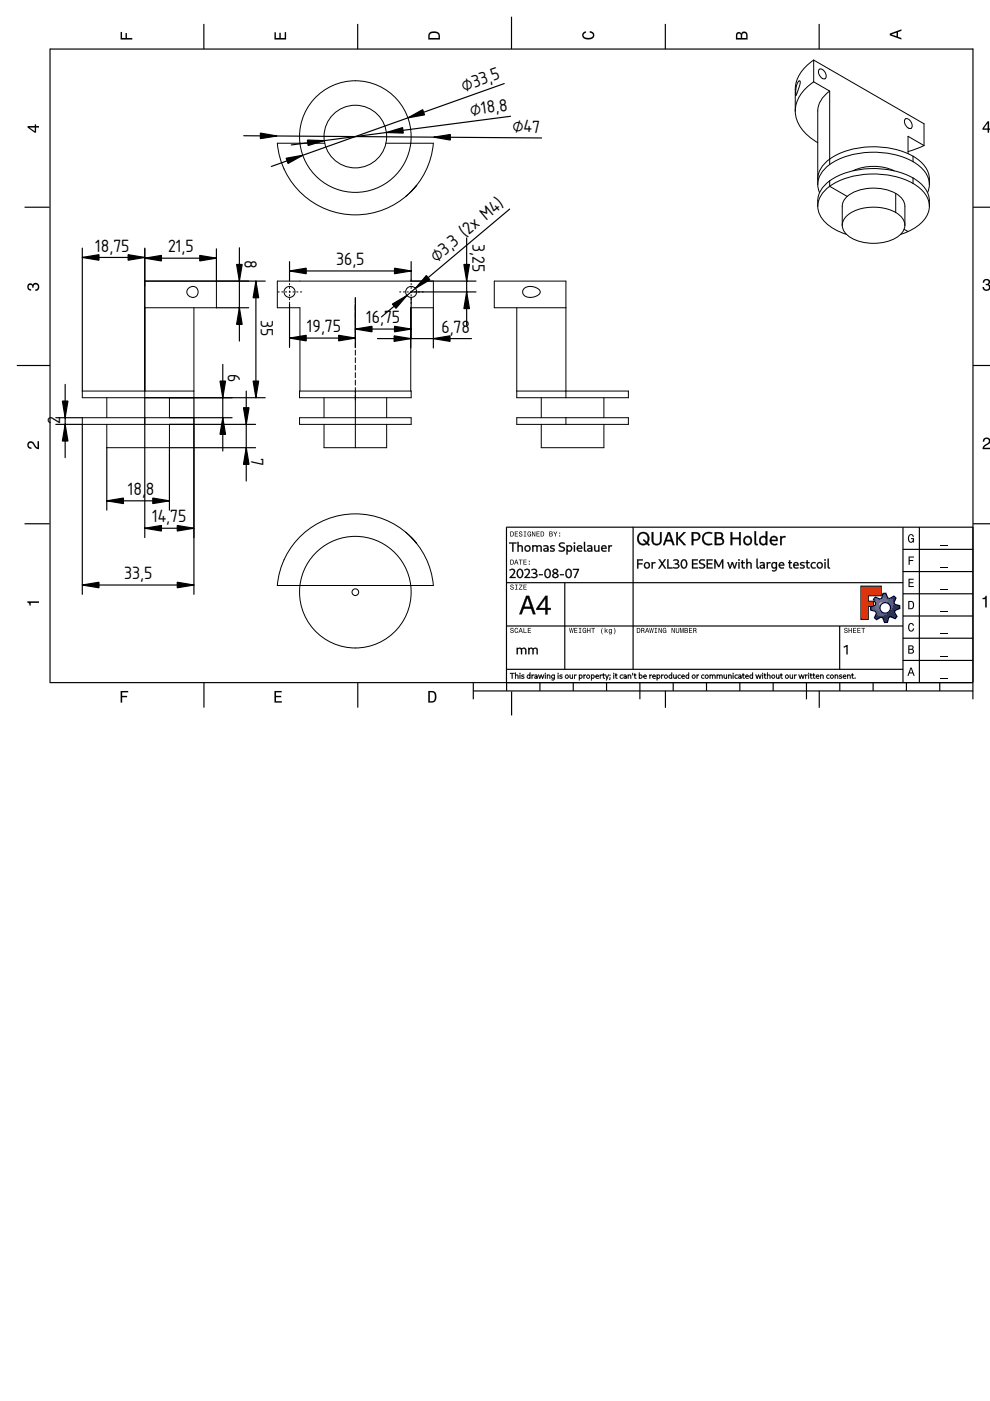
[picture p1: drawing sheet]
<svg xmlns="http://www.w3.org/2000/svg" width="210mm" height="297mm" viewBox="0 0 210 297" stroke-linecap="round" stroke-linejoin="round" font-family="sans-serif">
<defs><g id="words">
<g font-size="3.5">
<text x="98.4" y="19.4" transform="rotate(-20 98.4 19.4)">⌀33,5</text>
<text x="99.8" y="24.5" transform="rotate(-7 99.8 24.5)">⌀18,8</text>
<text x="108.7" y="28.1">⌀47</text>
<text x="20.2" y="53.3">18,75</text>
<text x="35.7" y="53.5">21,5</text>
<text x="100.2" y="51.7" transform="rotate(90 100.2 51.7)">3,25</text>
<text x="51.8" y="55" transform="rotate(90 51.8 55)">8</text>
<text x="71.3" y="56.2">36,5</text>
<text x="92.5" y="55.7" transform="rotate(-40 92.5 55.7)">⌀3,3 (2x M4)</text>
<text x="55.3" y="67.9" transform="rotate(90 55.3 67.9)">35</text>
<text x="65.1" y="70.4">19,75</text>
<text x="77.6" y="68.5">16,75</text>
<text x="93.6" y="70.6">6,78</text>
<text x="48.3" y="79.2" transform="rotate(90 48.3 79.2)">6</text>
<text x="12.7" y="90" transform="rotate(-90 12.7 90)">2</text>
<text x="53.3" y="97.1" transform="rotate(90 53.3 97.1)">7</text>
<text x="27.1" y="104.9">18,</text>
<text x="30.9" y="104.9">8</text>
<text x="32.2" y="110.8">14,75</text>
<text x="26.4" y="122.8">33,5</text>
</g>
</g></defs>
<g fill="none" stroke="#000" stroke-width=".25">
<path d="M10.6 10.3v134.3M10.6 10.4h195.7M43.2 5.1v5.3M75.8 5.1v5.3M108.5 3.5v6.9M141.1 5.1v5.3M173.7 5.1v5.3M206.3 10.3v138M5.2 43.9h5.3M206.3 43.9h3.7M3.6 77.5h7M206.3 77.5h3.7"/>
<path d="M5.2 111h5.3M107.4 111.8h98.9M107.4 111.8v34.7M134.2 111.7v30.2M191.4 116.5h14.9M191.5 111.8v33M194.9 111.8v33M206.3 111h3.7M107.3 132.7h84.2M107.3 123.5h84.2M119.7 123.5v18.4M178 132.7v9.2"/>
<path d="M191.4 135.3h14.9M191.4 130.6h14.9M191.4 125.9h14.9M191.4 121.2h14.9M10.5 144.7h195.5M43.2 144.7v5.3M75.9 144.7v5.3M100.3 146.5h106M100.3 144.7v3.6M107.3 141.9h84.2M107.4 144.7h98.9M108.5 146.6v5.1"/>
<path d="M114.5 144.7v1.8M121.5 144.7v1.8M128.6 144.7v1.8M135.7 144.7v3.6M141.1 146.5v3.6M142.7 144.7v1.8M149.8 144.7v1.8M156.9 144.7v1.8M163.9 144.7v1.8M171 144.7v3.6M173.7 146.5v3.6M178.1 144.7v1.8"/>
<path d="M185.1 144.7v1.8M191.4 140h14.9M192.2 144.7v1.8M199.2 144.7v1.8"/>
</g>
<g fill="#000">
<path d="M25.6 6.8h.3v1.3h.7v-1.1h.3v1.1h1.1v.3h-2.4z" fill-rule="evenodd"/>
<path d="M58.2 6.8h.3v1.3h.7v-1.1h.3v1.1h.9v-1.3h.3v1.6h-2.5z" fill-rule="evenodd"/>
<path d="M91.1 6.9a1.55 1.55 0 0 0-.3 1.5h2.5v-.8a1.35 1.35 0 0 0-2.2-.7zM91.3 7.1l.3-.1a1.02 1.02 0 0 1 1.4 .6v.5h-1.9l.1-.8z" fill-rule="evenodd"/>
<path d="M123.6 6.9l.6-.3v.4h-.2a.46 .46 0 0 0-.3 .5 .46 .46 0 0 0 .3 .4l.3 .1a1.12 1.12 0 0 0 1.4-.5 .63 .63 0 0 0-.7-.6v-.3a.88 .88 0 0 1 1 .7 .88 .88 0 0 1-.7 1 1.36 1.36 0 0 1-1.9-.8z" fill-rule="evenodd"/>
<path d="M156.2 7l-.2 1.4h2.5v-.9a.69 .69 0 0 0-.5-.8 .69 .69 0 0 0-.8 .4 .59 .59 0 0 0-1-.1zM156.4 7.2l.3-.1 .3 .1 .1 .9h-.8zM157.5 7.1l.3-.1a.41 .41 0 0 1 .4 .5v.6h-.8z" fill-rule="evenodd"/>
<path d="M188.6 7.1v.4l2.5 .9v-.3l-.7-.3v-1l.7-.3v-.3zM189 7.3l1.1-.4v.8z" fill-rule="evenodd"/>
<path d="M5.8 26.7v.3l1.5 1.1h.4v-1.1h.6v-.3h-.6v-.3h-.3v.3zM6.3 27h1.1v.8z" fill-rule="evenodd"/>
<path d="M209.4 25.7l-1.1 1.5v.3h1.1v.6h.3v-.6h.3v-.3h-.3v-1.5zM209.4 26.1v1.1h-.8z" fill-rule="evenodd"/>
<path d="M6 60.3a.6 .6 0 0 1 .9 .1 .79 .79 0 0 1 1.2-.3 .79 .79 0 0 1 .2 1.1l-.4 .4-.4 .1v-.3a.51 .51 0 0 0 .6-.5 .51 .51 0 0 0-.5-.5 .51 .51 0 0 0-.5 .6h-.3a.44 .44 0 0 0-.2-.6 .44 .44 0 0 0-.6 .4 .44 .44 0 0 0 .4 .5h.2v.3a.83 .83 0 0 1-.8-.5 .83 .83 0 0 1 .2-.8z" fill-rule="evenodd"/>
<path d="M208.6 59.3a.72 .72 0 0 1 1.1-.1 .72 .72 0 0 1-.1 1.1 .83 .83 0 0 1-.1 1.4 .83 .83 0 0 1-1.2-.8l.3-.1a.51 .51 0 0 0 .5 .7 .51 .51 0 0 0 .5-.6 .51 .51 0 0 0-.6-.4v-.3a.44 .44 0 0 0 .6-.3 .44 .44 0 0 0-.4-.6 .44 .44 0 0 0-.5 .4v.2h-.3z" fill-rule="evenodd"/>
<path d="M6 93.8a.86 .86 0 0 1 1.4 .5l.6 .6v-1.4h.3v1.7a1.95 1.95 0 0 1-1.5-1.2 .49 .49 0 0 0-.7 .3 .49 .49 0 0 0 .6 .6v.3a.84 .84 0 0 1-.9-.5 .84 .84 0 0 1 .2-.9z" fill-rule="evenodd"/>
<path d="M208.6 93a.83 .83 0 0 1 1.3 .2 .83 .83 0 0 1-.6 1.2l-.6 .5h1.3v.3h-1.7a1.95 1.95 0 0 1 1.3-1.4 .49 .49 0 0 0-.4-.8 .49 .49 0 0 0-.5 .6h-.3z" fill-rule="evenodd"/>
<path d="M108.2 118.7v1h.3a.54 .54 0 0 0 .5-.5 .54 .54 0 0 0-.5-.5zM108.3 118.8a.41 .41 0 0 1 .5 .4 .41 .41 0 0 1-.5 .4zM109.4 118.7l-.4 1h.1l.2-.3h.4l.1 .3h.1l-.4-1zM109.5 118.8l.1 .5h-.3zM110 118.7v.1h.3v.9h.2v-.9h.3v-.1zM111 118.7v1h.7v-.1h-.6v-.4h.5v-.1h-.5v-.3h.5v-.1zM112.1 119.5v.2h.2v-.2zM112.1 118.9v.2h.2v-.2z" fill-rule="evenodd"/>
<path d="M108.2 112.7v1h.3a.54 .54 0 0 0 .5-.5 .54 .54 0 0 0-.5-.5zM108.3 112.8a.41 .41 0 0 1 .5 .4 .41 .41 0 0 1-.5 .4zM109.2 112.7v1h.6v-.1h-.5v-.3h.5v-.2h-.5v-.3h.5v-.1zM110.1 112.7a.42 .42 0 0 0 .1 .5 .42 .42 0 0 0 .4 .2 .23 .23 0 0 1-.2 .3 .23 .23 0 0 1-.3-.3h-.1a.38 .38 0 0 0 .4 .4 .38 .38 0 0 0 .4-.5 .38 .38 0 0 0-.6-.2 .2 .2 0 0 1 .2-.3 .2 .2 0 0 1 .2 .2h.1v-.1l-.2-.2zM111 112.7v.1h.2v.8h-.2v.1h.6v-.1h-.2v-.8h.2v-.1zM111.9 112.8a.51 .51 0 0 0-.1 .7 .51 .51 0 0 0 .6 .2h.2v-.5h-.4v.1h.3l-.2 .3a.37 .37 0 0 1-.4-.4 .37 .37 0 0 1 .5-.3l.2 .1-.2-.3zM112.8 112.7v1h.1v-.8l.4 .8h.2v-1h-.1v.9l-.4-.9zM113.7 112.7v1h.7v-.1h-.5v-.3h.5v-.2h-.5v-.3h.5v-.1zM114.6 112.7v1h.4a.54 .54 0 0 0 .4-.5 .54 .54 0 0 0-.4-.5zM114.8 112.8a.41 .41 0 0 1 .4 .4 .41 .41 0 0 1-.4 .4zM116.5 112.7v1h.4a.3 .3 0 0 0 .3-.2 .3 .3 0 0 0-.2-.3l.1-.2v-.2zM116.6 112.8h.2a.16 .16 0 0 1 .2 .2 .16 .16 0 0 1-.2 .1h-.2zM116.6 113.3h.2a.18 .18 0 0 1 .3 .1 .18 .18 0 0 1-.2 .2h-.3zM117.3 112.7l.4 .6v.4h.1v-.4l.4-.6h-.2l-.2 .5-.3-.5zM118.6 113.5v.2h.2v-.2zM118.6 112.9v.3h.2v-.3z" fill-rule="evenodd"/>
<path d="M192.6 118h1.2v.2h-.9v.5h.7v.2h-.7v.9h-.3z" fill-rule="evenodd"/>
<path d="M192.7 113.5a.6 .6 0 0 1 .6-.3 .6 .6 0 0 1 .5 .6h-.3l-.2-.3a.73 .73 0 0 0-.6 .6 .73 .73 0 0 0 .5 .8l.2-.2 .2-.4h-.4v-.2h.6v.9l-.2-.2-.3 .3a.85 .85 0 0 1-.8-1.3z" fill-rule="evenodd"/>
<path d="M199.5 115.5h1.5v.1h-1.5z" fill-rule="evenodd"/>
<path d="M5.8 127.5h2.5v.3h-1.8v.6h-.2a.54 .54 0 0 0-.5-.7z" fill-rule="evenodd"/>
<path d="M108.3 133.2a.42 .42 0 0 0 0 .5 .42 .42 0 0 0 .5 .1 .23 .23 0 0 1-.2 .3 .23 .23 0 0 1-.3-.3h-.1a.38 .38 0 0 0 .4 .5 .38 .38 0 0 0 .3-.5 .38 .38 0 0 0-.5-.3 .2 .2 0 0 1 .1-.3 .21 .21 0 0 1 .3 .3h.1v-.2l-.2-.2zM109.2 133.3a.51 .51 0 0 0-.1 .6 .51 .51 0 0 0 .6 .2l.2-.3-.3 .3a.4 .4 0 0 1-.4-.4 .4 .4 0 0 1 .4-.4l.2 .2-.2-.4zM110.3 133.1l-.4 1.1h.2l.1-.3h.4l.1 .3h.2l-.4-1.1zM110.4 133.3l.2 .5h-.4zM111 133.1v1.1h.7v-.1h-.6v-1zM111.9 133.1v1.1h.7v-.1h-.6v-.4h.5v-.1h-.5v-.3h.6v-.2z" fill-rule="evenodd"/>
<path d="M108.3 124a.42 .42 0 0 0 0 .5 .42 .42 0 0 0 .5 .1 .23 .23 0 0 1-.2 .3 .23 .23 0 0 1-.3-.2h-.1a.38 .38 0 0 0 .4 .4 .38 .38 0 0 0 .3-.5 .38 .38 0 0 0-.5-.3 .2 .2 0 0 1 .1-.3 .21 .21 0 0 1 .3 .3h.1v-.2l-.2-.2zM109.2 124v.1h.2v.8h-.2v.1h.5v-.1h-.2v-.8h.2v-.1zM110.1 124v.1h.5l-.6 .9h.8v-.1h-.6l.6-.9zM111 124v1h.7v-.1h-.6v-.4h.5v-.1h-.5v-.3h.5v-.1z" fill-rule="evenodd"/>
<path d="M120.7 133.1l.2 1.1h.1l.2-.9 .1 .9h.1l.2-1.1h-.1l-.1 .9-.2-.9h-.1l-.2 .9-.1-.9zM121.8 133.1v1.1h.6v-.1h-.5v-.4h.5v-.1h-.5v-.3h.5v-.2zM122.7 133.1v.2h.2v.8h-.2v.1h.6v-.1h-.2v-.8h.2v-.2zM123.6 133.3a.51 .51 0 0 0-.1 .6 .51 .51 0 0 0 .6 .2l.2 .1v-.6h-.4v.2h.2l-.1 .3a.37 .37 0 0 1-.4-.4 .37 .37 0 0 1 .5-.3l.2 .1-.2-.4zM124.5 133.1v1.1h.1v-.5h.4v.5h.2v-1.1h-.2v.5h-.4v-.5zM125.4 133.1v.2h.3v.9h.1v-.9h.3v-.2zM127.7 133.1a.95 .95 0 0 0 .1 1.4 1.3 1.3 0 0 1 0-1.4zM128.2 133.1v1.1h.1l.2-.4 .2 .4h.2l-.3-.5 .3-.3-.6 .3v-.6zM129.2 133.5a.39 .39 0 0 0-.1 .5 .39 .39 0 0 0 .5 .1 .29 .29 0 0 1-.2 .3 .29 .29 0 0 1-.3-.1 .33 .33 0 0 0 .4 .2 .33 .33 0 0 0 .3-.3v-.8l-.2 .1-.2-.2zM129.3 133.5a.27 .27 0 0 1 .3 .3 .27 .27 0 0 1-.3 .2zM130.1 133.1a1.31 1.31 0 0 1 0 1.4 .86 .86 0 0 0 0-1.4z" fill-rule="evenodd"/>
<path d="M135 133.1v1.1h.4a.54 .54 0 0 0 .4-.5 .54 .54 0 0 0-.4-.6zM135.2 133.3a.41 .41 0 0 1 .4 .4 .41 .41 0 0 1-.4 .4zM136 133.1v1.1h.1v-.5a.32 .32 0 0 1 .4 .1 .32 .32 0 0 1 0 .4h.2l-.2-.5a.29 .29 0 0 0 .1-.4 .29 .29 0 0 0-.3-.2zM136.1 133.3h.2a.18 .18 0 0 1 .2 .1 .18 .18 0 0 1-.2 .2h-.2zM137.1 133.1l-.3 1.1h.1l.1-.3h.4l.1 .3h.2l-.4-1.1zM137.2 133.3l.2 .5h-.3zM137.7 133.1l.1 1.1h.2l.1-.9 .2 .9h.1l.2-1.1h-.1l-.1 .9-.2-.9h-.1l-.2 .9-.1-.9zM138.8 133.1v.2h.2v.8h-.2v.1h.5v-.1h-.2v-.8h.2v-.2zM139.6 133.1v1.1h.2v-.9l.4 .9h.1v-1.1h-.1v.9l-.4-.9zM140.6 133.3a.51 .51 0 0 0-.1 .6 .51 .51 0 0 0 .6 .2l.2 .1v-.6h-.4v.2h.2l-.1 .3a.37 .37 0 0 1-.4-.4 .37 .37 0 0 1 .5-.3l.2 .1-.3-.4zM142.4 133.1v1.1h.1v-.9l.4 .9h.2v-1.1h-.1v.9l-.4-.9zM143.3 133.1v.7a.37 .37 0 0 0 .4 .4 .37 .37 0 0 0 .3-.4v-.7h-.1v.7a.23 .23 0 0 1-.2 .3 .23 .23 0 0 1-.3-.3v-.7zM144.2 133.1v1.1h.1v-1l.2 1h.1l.2-1v1h.2v-1.1h-.2l-.2 1-.2-1zM145.1 133.1v1.1h.4a.3 .3 0 0 0 .4-.2 .3 .3 0 0 0-.2-.4l.1-.1-.1-.3zM145.3 133.3h.2a.16 .16 0 0 1 .2 .1 .16 .16 0 0 1-.2 .2h-.2zM145.3 133.7h.2a.18 .18 0 0 1 .2 .2 .18 .18 0 0 1-.2 .2h-.2zM146.1 133.1v1.1h.7v-.1h-.6v-.4h.5v-.1h-.5v-.3h.5v-.2zM147 133.1v1.1h.1v-.5a.32 .32 0 0 1 .4 .1 .32 .32 0 0 1 0 .4h.2l-.2-.5a.29 .29 0 0 0 .1-.4 .29 .29 0 0 0-.3-.2zM147.1 133.3h.2a.18 .18 0 0 1 .2 .1 .18 .18 0 0 1-.2 .2h-.2z" fill-rule="evenodd"/>
<path d="M179.1 133.2a.42 .42 0 0 0 0 .5 .42 .42 0 0 0 .5 .1 .23 .23 0 0 1-.3 .3 .23 .23 0 0 1-.2-.3h-.1a.38 .38 0 0 0 .4 .5 .38 .38 0 0 0 .3-.5 .38 .38 0 0 0-.5-.3 .2 .2 0 0 1 .1-.3 .21 .21 0 0 1 .3 .3h.1v-.2l-.2-.2zM179.9 133.1v1.1h.2v-.5h.4v.5h.1v-1.1h-.1v.5h-.4v-.5zM180.9 133.1v1.1h.6v-.1h-.5v-.4h.5v-.1h-.5v-.3h.5v-.2zM181.8 133.1v1.1h.7v-.1h-.6v-.4h.5v-.1h-.5v-.3h.5v-.2zM182.6 133.1v.2h.4v.9h.1v-.9h.3v-.2z" fill-rule="evenodd"/>
<path d="M182.5 124.3h4.3v2h-2.7v1.2h1.1v1.1h-1.1v2.7h-1.6z" fill-rule="evenodd"/>
<path d="M185.6 126.6l-.4 .4 .5 1-.1 .4-1 .3v.7l1 .2 .2 .4-.4 1 .4 .4 1-.5 .4 .1 .3 1h.7l.2-1.1 .4-.1 1 .4 .4-.5-.5-.9 .1-.4 1-.4v-.6l-1.1-.3-.1-.3 .4-1-.5-.4-.9 .5-.4-.1-.4-1h-.6l-.3 1-.3 .2zM186.6 128.9a1.11 1.11 0 0 1 2.2 0 1.11 1.11 0 0 1-2.2 0z" fill-rule="evenodd"/>
<path d="M192.6 122.7h1.1v.2h-.8v.5h.8v.3h-.8v.6h.8v.2h-1.1z" fill-rule="evenodd"/>
<path d="M192.6 127.4v1.8h.6a.91 .91 0 0 0 .7-.9 .91 .91 0 0 0-.7-.9zM192.8 127.6a.68 .68 0 0 1 .8 .7 .68 .68 0 0 1-.8 .7z" fill-rule="evenodd"/>
<path d="M192.6 136.8v1.8h.6a.5 .5 0 0 0 .6-.4 .5 .5 0 0 0-.3-.6l.2-.3a.44 .44 0 0 0-.5-.5zM192.8 137h.4a.27 .27 0 0 1 .3 .3 .27 .27 0 0 1-.3 .3h-.4zM192.8 137.8h.4a.31 .31 0 0 1 .4 .3 .31 .31 0 0 1-.4 .3h-.4z" fill-rule="evenodd"/>
<path d="M192.7 132.3a.6 .6 0 0 1 .7-.2 .6 .6 0 0 1 .4 .6h-.3l-.2-.4a.74 .74 0 0 0-.6 .7 .74 .74 0 0 0 .5 .7l.2-.1 .2-.4h.2a.63 .63 0 0 1-.5 .7 .63 .63 0 0 1-.7-.5z" fill-rule="evenodd"/>
<path d="M199.5 139h1.5v.2h-1.5z" fill-rule="evenodd"/>
<path d="M199.5 134.3h1.5v.2h-1.5z" fill-rule="evenodd"/>
<path d="M199.5 129.6h1.5v.2h-1.5z" fill-rule="evenodd"/>
<path d="M199.5 124.9h1.5v.2h-1.5z" fill-rule="evenodd"/>
<path d="M199.5 120.2h1.5v.2h-1.5z" fill-rule="evenodd"/>
<path d="M208.3 126.8a.54 .54 0 0 0 .7-.5h.2v2.5h-.3v-1.8h-.6z" fill-rule="evenodd"/>
<path d="M25.6 146.5h1.6v.3h-1.3v.7h1v.3h-1v1.2h-.3z" fill-rule="evenodd"/>
<path d="M58.2 146.5h1.5v.3h-1.2v.7h1.1v.3h-1.1v.9h1.3v.3h-1.6z" fill-rule="evenodd"/>
<path d="M90.8 146.5v2.5h.8a1.35 1.35 0 0 0 .7-2.2 1.55 1.55 0 0 0-1.5-.3zM91.1 146.8a.97 .97 0 0 1 1.1 .7 .97 .97 0 0 1-.6 1.2h-.5z" fill-rule="evenodd"/>
<path d="M193 141.5l-.6 1.8h.2l.2-.5h.7l.2 .5h.2l-.6-1.8zM193.2 141.8l.2 .8h-.5z" fill-rule="evenodd"/>
<path d="M199.5 143.7h1.5v.2h-1.5z" fill-rule="evenodd"/>
</g>
<g fill="#000">
<path d="M178.9 137.1l.8-.3v1.9h-.2l.1-1.7-.6 .3z"/>
<path d="M108 115v.2h.6v1.7h.2v-1.7h.7v-.2zM109.8 115.8l.1 .2 .3-.2a.33 .33 0 0 1 .4 .3v.8h.3v-.8a.56 .56 0 0 0-.5-.5 .56 .56 0 0 0-.6 .2zM109.7 114.9v2h.3v-2zM111.2 116.3a.68 .68 0 0 0 1.3 0 .68 .68 0 0 0-1.3 0zM111.4 116.3a.47 .47 0 0 1 .9 0 .47 .47 0 0 1-.9 0zM113.9 115.8v.2l.3-.2a.33 .33 0 0 1 .4 .3v.8h.3v-.8a.55 .55 0 0 0-.5-.5 .55 .55 0 0 0-.5 .2zM112.9 115.6v1.3h.2v-1.1zM113 115.8v.2l.3-.2a.33 .33 0 0 1 .4 .3v.8h.3v-.8a.56 .56 0 0 0-.4-.5 .56 .56 0 0 0-.6 .2zM115.2 115.7l.1 .2 .2-.1a.37 .37 0 0 1 .6 .3v.8h.2v-.8a.66 .66 0 0 0-1.1-.4zM115.2 116.4l.1 .4a.51 .51 0 0 0 .5 .2 .51 .51 0 0 0 .4-.6l-.5 .4-.2-.1v-.3l.6-.1v-.1zM116.7 115.8v.4l.7 .4-.3 .2-.4-.1-.1 .2 .3 .1a.52 .52 0 0 0 .7-.4l-.1-.3-.7-.3 .2-.2h.5l.1-.1-.4-.1zM118.7 115.2l-.2 .1a.59 .59 0 0 0 .7 .8l.4 .4a.72 .72 0 0 1-1.1 .1v.2a.73 .73 0 0 0 .8 .2 .73 .73 0 0 0 .4-.9l-.9-.4-.1-.2 .2-.3 .8 .1v-.2l-.5-.1zM120.3 115.8v.2a.43 .43 0 0 1 .7 0 .47 .47 0 0 1 0 .6 .47 .47 0 0 1-.5 .1l-.2-.2-.1 .1a.66 .66 0 0 0 1.1 0 .66 .66 0 0 0-.6-1zM120.1 115.6v1.9h.2v-1.7zM121.7 115.6v1.3h.2v-1.3zM121.6 115.1a.2 .2 0 0 0 .4 0 .2 .2 0 0 0-.4 0zM122.4 115.8a.73 .73 0 0 0 0 1 .73 .73 0 0 0 1 .1l-.1-.2a.51 .51 0 0 1-.8-.2 .51 .51 0 0 1 .6-.7l.1 .4h-.7v.1h.9a.57 .57 0 0 0-.3-.7 .57 .57 0 0 0-.7 .2zM123.8 114.9v1.7l.2 .3 .2 .1 .1-.2-.3-.2v-1.7zM124.5 115.7l.1 .2 .2-.1a.37 .37 0 0 1 .5 .3l.1 .8h.2v-.8a.66 .66 0 0 0-1.1-.4zM124.5 116.4v.4a.51 .51 0 0 0 .6 .2 .51 .51 0 0 0 .3-.6l-.4 .4-.3-.1 .1-.3 .6-.1v-.1zM126 115.6v.9a.48 .48 0 0 0 .4 .5 .48 .48 0 0 0 .5-.4l-.2 .2a.33 .33 0 0 1-.5-.4v-.8zM126.9 115.6v1.2l.2 .1v-1.3zM127.6 115.8a.73 .73 0 0 0 0 1 .73 .73 0 0 0 1 .1l-.1-.2a.51 .51 0 0 1-.8-.2 .51 .51 0 0 1 .5-.7l.2 .4h-.8v.1h1a.57 .57 0 0 0-.3-.7 .57 .57 0 0 0-.7 .2zM129 115.6v1.3h.2v-1.3zM129.3 115.7l-.1 .4 .2-.3h.3l.1-.2z"/>
<path d="M108 115v.2h.6v1.7h.2v-1.7h.7v-.2zM107.9 115h1.6v.3l-.7-.1 .1 1.8h-.3v-1.8l-.7 .1zM109.8 115.8l.1 .2 .2-.2a.37 .37 0 0 1 .6 .3l-.1 .8h.3l-.1-.8a.52 .52 0 0 0-.4-.5 .52 .52 0 0 0-.5 .3zM109.8 115.8l.2-.1a.57 .57 0 0 1 .9 .4v.9h-.3v-1l-.3-.2-.4 .2zM109.7 114.9v2h.3v-2zM109.7 114.9h.3v2.1h-.3zM111.2 116.3a.65 .65 0 0 0 1.3 0 .65 .65 0 0 0-1.3 0zM111.2 116.3a.72 .72 0 0 1 1.4 0 .72 .72 0 0 1-1.4 0zM111.3 116.3a.5 .5 0 0 1 1 0 .5 .5 0 0 1-1 0zM111.4 116.3a.45 .45 0 0 0 .9 0 .45 .45 0 0 0-.9 0zM113.9 115.8v.2l.3-.2a.37 .37 0 0 1 .5 .3l-.1 .8h.3l-.1-.8a.52 .52 0 0 0-.4-.5 .52 .52 0 0 0-.5 .2zM113.8 115.8l.2-.1a.57 .57 0 0 1 .9 .4v.9h-.3v-1l-.3-.2-.4 .2zM112.9 115.6v1.3h.2v-1.1zM112.8 115.6h.2l.1 .2v1.2h-.3zM113 115.8v.2l.3-.2a.37 .37 0 0 1 .5 .3l-.1 .8h.3l-.1-.8a.52 .52 0 0 0-.4-.5 .52 .52 0 0 0-.5 .2zM112.9 115.8l.2-.1a.57 .57 0 0 1 .9 .4v.9h-.3v-1l-.3-.2-.4 .2zM115.2 115.7l.1 .2 .2-.1a.41 .41 0 0 1 .6 .3v.7l.2 .1-.1-1.1-.5-.2zM115.2 115.7l.4-.1a.55 .55 0 0 1 .7 .5v.9h-.2l-.1-1.1-.3-.1-.4 .1zM115.3 116.4v.4a.58 .58 0 0 0 .9-.3v-.1a.43 .43 0 0 1-.4 .4 .43 .43 0 0 1-.4-.2l.3-.3h.4v-.1zM115.2 116.4l.9-.3v.3l-.6 .2a.37 .37 0 0 0 .4 .1 .37 .37 0 0 0 .2-.3h.2a.52 .52 0 0 1-.6 .6 .52 .52 0 0 1-.5-.6zM116.7 115.8v.4l.7 .2a.4 .4 0 0 1-.3 .4 .4 .4 0 0 1-.4-.1l-.1 .2h.3a.48 .48 0 0 0 .7-.3l-.1-.2-.7-.4 .2-.2h.5l.1-.1zM116.7 115.8l.5-.2h.4l-.1 .3h-.5l-.1 .2 .3 .1a.41 .41 0 0 1 .4 .6l-.5 .2-.5-.1v-.3l.5 .2 .3-.2-.7-.4zM118.7 115.2a.57 .57 0 0 0-.1 .7 .57 .57 0 0 0 .7 .2l.3 .4a.7 .7 0 0 1-1.1 .1v.2a.71 .71 0 0 0 .8 .1 .71 .71 0 0 0 .4-.7l-.9-.5-.1-.2a.65 .65 0 0 1 1-.2v-.2h-.3zM118.7 115.1l.5-.1 .6 .1-.1 .2-.5-.1-.4 .2v.3l.2 .1a.65 .65 0 0 1 .8 .7 .65 .65 0 0 1-.9 .5l-.5-.2 .1-.2 .8 .1 .2-.2-.2-.3a.63 .63 0 0 1-.7-.3 .63 .63 0 0 1 .1-.8zM120.3 115.8v.2l.1-.2a.45 .45 0 0 1 .7 .2 .51 .51 0 0 1 0 .6 .51 .51 0 0 1-.6 .2l-.2-.3-.1 .1a.6 .6 0 0 0 .9 .1 .6 .6 0 0 0 0-.9 .6 .6 0 0 0-.8 0zM120.2 115.8a.68 .68 0 0 1 1 0 .68 .68 0 0 1 0 .9 .68 .68 0 0 1-.9 .1l-.1-.2 .1-.2a.36 .36 0 0 0 .3 .3 .36 .36 0 0 0 .4-.2 .45 .45 0 0 0 0-.5 .45 .45 0 0 0-.5-.1l-.2 .1zM120.1 115.6v1.9h.2v-1.7zM120.1 115.6h.2l.1 .2v1.8h-.3zM121.7 115.6v1.3h.2v-1.3zM121.7 115.6h.2v1.4h-.2zM121.7 115.1a.13 .13 0 0 0 .2 0 .13 .13 0 0 0-.2 0zM121.6 115.1a.2 .2 0 0 1 .4 0 .2 .2 0 0 1-.4 0zM122.5 115.8a.69 .69 0 0 0 0 .9 .69 .69 0 0 0 .9 .1l-.1-.1a.57 .57 0 0 1-.8-.1 .57 .57 0 0 1 .2-.8h.4l.2 .4h-.8v.1l.9-.1a.53 .53 0 0 0-.3-.5 .53 .53 0 0 0-.6 .1zM122.4 115.8a.6 .6 0 0 1 .8-.2 .6 .6 0 0 1 .2 .8h-1v-.3l.8 .1v-.2a.34 .34 0 0 0-.6 0 .52 .52 0 0 0 .1 .7 .52 .52 0 0 0 .7 0v.2a.75 .75 0 0 1-1-.1 .75 .75 0 0 1 0-1zM123.8 114.9l.1 1.9 .4 .1-.3-.3v-1.7zM123.8 114.9h.3v1.7l.3 .3-.2 .1h-.3l-.1-.4zM124.5 115.7l.1 .2 .2-.1a.41 .41 0 0 1 .6 .3l-.1 .7 .3 .1-.1-1.1-.5-.2zM124.5 115.7l.3-.1a.55 .55 0 0 1 .8 .5v.9h-.2l-.1-1.1-.3-.1-.4 .1zM124.6 116.4v.4a.58 .58 0 0 0 .9-.3v-.1a.43 .43 0 0 1-.4 .4 .43 .43 0 0 1-.4-.2l.3-.3h.4v-.1zM124.5 116.4l.9-.3v.3l-.7 .2a.37 .37 0 0 0 .4 .1 .37 .37 0 0 0 .3-.3h.1a.52 .52 0 0 1-.5 .6 .52 .52 0 0 1-.5-.6zM126 115.6v.9a.51 .51 0 0 0 .4 .4 .51 .51 0 0 0 .5-.2v-.1l-.2 .2a.36 .36 0 0 1-.5-.4v-.8zM125.9 115.6h.3l.1 1 .2 .1 .4-.2 .1 .2a.58 .58 0 0 1-.6 .3 .58 .58 0 0 1-.5-.5zM126.9 115.6v1.2l.2 .1v-1.3zM126.8 115.6h.3v1.4h-.2l-.1-.2zM127.6 115.8a.69 .69 0 0 0 0 .9 .69 .69 0 0 0 .9 .1v-.1a.57 .57 0 0 1-.8-.1 .57 .57 0 0 1 .1-.8h.5l.1 .4h-.8v.1l1-.1a.53 .53 0 0 0-.3-.5 .53 .53 0 0 0-.7 .1zM127.6 115.8a.6 .6 0 0 1 .8-.2 .6 .6 0 0 1 .2 .8h-1v-.3l.8 .1-.1-.2a.34 .34 0 0 0-.6 0 .52 .52 0 0 0 .2 .7 .52 .52 0 0 0 .6 0l.1 .2a.75 .75 0 0 1-1-.1 .75 .75 0 0 1 0-1zM129 115.6v1.3h.2v-1.3zM128.9 115.6h.3v1.4h-.3zM129.2 115.9v.2l.2-.3h.3l.1-.2zM129.2 115.7l.6-.1-.1 .3h-.3l-.3 .2z"/>
<path d="M135 114.2a1.36 1.36 0 0 0 2.7 0 1.36 1.36 0 0 0-2.7 0zM136.5 114.3l-.2 .2 1.2 1.2 .2-.2zM135.7 113.4a1.09 1.09 0 0 1 1.6 .3 1.09 1.09 0 0 1-.6 1.6 1.12 1.12 0 0 1-1.2-.6 1.12 1.12 0 0 1 .2-1.3zM138.2 112.8v1.8a1.04 1.04 0 0 0 1 1 1.04 1.04 0 0 0 1.1-1v-1.8h-.3v1.8a.72 .72 0 0 1-.8 .7 .72 .72 0 0 1-.7-.7v-1.8zM141.6 112.8l-1 2.8h.3l.9-2.5 .8 2.5h.4l-1-2.8zM141.1 114.5v.3h1.4v-.3zM145 112.8l-1.3 1.3 1.3 1.5h.4l-1.3-1.5 1.3-1.3zM143.4 112.8v2.8h.3v-2.8zM146.7 112.8v2.8h.3v-2.5a.9 .9 0 0 1 1.1 .4 .58 .58 0 0 1-.6 .8h-.6v.3a1.19 1.19 0 0 0 1.6-.9 .87 .87 0 0 0-1-.9zM149.4 113a1.44 1.44 0 0 0-.3 2 1.44 1.44 0 0 0 1.9 .4l-.1-.2a1.16 1.16 0 0 1-1.7-1 1.16 1.16 0 0 1 1.7-1l.1-.2-.5-.2-.7 .1zM151.6 112.8v2.8h.9a.8 .8 0 0 0 1-.7 .8 .8 0 0 0-.9-.9h-.9v.3h.9a.52 .52 0 0 1 .5 .3 .52 .52 0 0 1-.2 .6l-1 .1v-2.2l.8 .1 .2 .1v.5l-.4 .3h.5a.69 .69 0 0 0 .3-.9 .69 .69 0 0 0-.9-.4zM154.9 112.8v2.8h.3v-1.3h1.5v1.3h.3v-2.8h-.3v1.2h-1.5v-1.2zM157.5 114.6a1 1 0 0 0 2 0 1 1 0 0 0-2 0zM157.9 114.7a.68 .68 0 0 1 1.3 0 .68 .68 0 0 1-1.3 0zM160 112.6v2.5a.46 .46 0 0 0 .2 .5 .46 .46 0 0 0 .5-.1l-.4-.4v-2.5zM161.2 113.9a.93 .93 0 0 0-.1 1.4 .93 .93 0 0 0 1.4-.1l-.1-.2a.65 .65 0 0 1-.9 .1 .65 .65 0 0 1 0-.9 .65 .65 0 0 1 .9 0l.1-.2a.83 .83 0 0 0-1.3-.1zM162.4 112.6v2.7l.1 .3h.2v-3zM163.5 113.9a1.04 1.04 0 0 0-.1 1.4 1.04 1.04 0 0 0 1.4 .2l-.1-.3a.76 .76 0 0 1-1.1-.2 .76 .76 0 0 1 .5-1.1l.4 .3 .1 .3h-1.1v.2h1.4a.83 .83 0 0 0-.4-1 .83 .83 0 0 0-1 .2zM165.4 113.7v1.9h.3v-1.9zM165.8 113.8l-.1 .5 .3-.3h.5l.1-.3z"/>
<path d="M135 114.2a1.35 1.35 0 0 0 2.7 0 1.35 1.35 0 0 0-2.7 0zM135.6 113a1.38 1.38 0 0 1 1.8 .4 1.38 1.38 0 0 1-.2 1.9 1.38 1.38 0 0 1-1.9-.2 1.67 1.67 0 0 1 .3-2.1zM136.5 114.3l-.2 .2 1.2 1.2 .2-.2zM136.5 114.3l1.3 1.2-.2 .2-1.3-1.2zM135.8 113.2a1.1 1.1 0 0 1 1.6 .9 1.1 1.1 0 0 1-1.3 1.2 1.28 1.28 0 0 1-.3-2.1zM135.7 113.4a1.04 1.04 0 0 0-.1 1.4 1.04 1.04 0 0 0 1.4 .2 1.04 1.04 0 0 0 .1-1.5 1.04 1.04 0 0 0-1.4-.1zM138.2 112.8v1.8a1.01 1.01 0 0 0 1 1 1.01 1.01 0 0 0 1-1l.1-1.8h-.3v1.8a.75 .75 0 0 1-.8 .8 .75 .75 0 0 1-.7-.8v-1.8zM138.2 112.8h.3v1.8a.68 .68 0 0 0 .7 .7 .68 .68 0 0 0 .7-.7v-1.8h.4v1.8a1.08 1.08 0 0 1-1.1 1 1.08 1.08 0 0 1-1-1zM141.6 112.8l-1 2.8h.3l.9-2.6 .8 2.6h.4l-1-2.8zM141.6 112.8h.5l1 2.8h-.5l-.9-2.6h.2l-.9 2.6h-.5zM141.1 114.5v.3h1.4v-.3zM141.1 114.4h1.4v.4h-1.4zM145 112.8l-1.3 1.3 1.3 1.5h.4l-1.4-1.5 1.4-1.2zM144.9 112.8h.5l-1.3 1.4-.1-.2 1.5 1.6h-.5l-1.3-1.5zM143.4 112.8v2.8h.3v-2.8zM143.4 112.8h.4v2.8h-.4zM146.7 112.8v2.8h.3v-2.5a.86 .86 0 0 1 1.2 .7 .58 .58 0 0 1-.7 .6l-.6-.1v.3a1.16 1.16 0 0 0 1.6-.9 .83 .83 0 0 0-1-.8zM146.6 112.8h.9a.93 .93 0 0 1 1 1 .93 .93 0 0 1-1 .8h-.7v-.3h.7a.58 .58 0 0 0 .6-.6 .58 .58 0 0 0-.6-.6h-.5v2.5h-.4zM149.4 113.1a1.41 1.41 0 0 0-.3 1.9 1.41 1.41 0 0 0 1.9 .4l-.1-.2a1.17 1.17 0 0 1-1.7-1 1.17 1.17 0 0 1 1.7-1l.1-.2-.5-.2zM149.4 113a1.53 1.53 0 0 1 1.7 0l-.1 .2a1.41 1.41 0 0 0-1.7 .6 1.15 1.15 0 0 0 .3 1.3 1.15 1.15 0 0 0 1.4 0v.3a1.46 1.46 0 0 1-2-.4 1.46 1.46 0 0 1 .4-2zM151.6 112.8v2.8l.9-.1a.76 .76 0 0 0 1-.6 .76 .76 0 0 0-.9-.9h-.9v.3l.9-.1a.55 .55 0 0 1 .6 .6 .55 .55 0 0 1-.6 .5h-.8l.1-2.2a.82 .82 0 0 1 1.1 .5l-.2 .4-.3 .1h.5a.68 .68 0 0 0 .2-.9 .68 .68 0 0 0-.8-.3zM151.5 112.8h.1a1.6 1.6 0 0 1 1.7 .4 .68 .68 0 0 1-.3 .9h-.5l.4-.3v-.5l-1-.2v2.2l1.2-.2a.51 .51 0 0 0-.5-.8h-.9v-.3h.9a.83 .83 0 0 1 .9 .9 .83 .83 0 0 1-1 .7h-1zM154.9 112.8v2.8h.3v-1.3h1.5v1.3h.3v-2.8h-.3v1.2h-1.5v-1.2zM154.9 112.8h.4v1.2h1.4v-1.2h.4v2.8h-.4v-1.3h-1.5l.1 1.3h-.4zM157.6 114.6a.94 .94 0 0 0 1.8 0 .94 .94 0 0 0-1.8 0zM157.5 114.6a1 1 0 0 1 2 0 1 1 0 0 1-2 0zM157.8 114.7a.75 .75 0 0 1 1.5 0 .75 .75 0 0 1-1.5 0zM158.1 114.1a.63 .63 0 0 0 0 1 .63 .63 0 0 0 1-.2 .63 .63 0 0 0-.2-.8 .63 .63 0 0 0-.8 0zM160 112.6v2.5a.51 .51 0 0 0 .7 .4l-.1-.2-.3-.1v-2.6zM159.9 112.6h.4v2.5l.1 .2h.3v.2l-.1 .1a.48 .48 0 0 1-.7-.5zM161.2 113.9a.9 .9 0 0 0-.1 1.4 .9 .9 0 0 0 1.4-.1l-.1-.2a.63 .63 0 0 1-.8 .3 .63 .63 0 0 1-.4-.7 .62 .62 0 0 1 .4-.7 .62 .62 0 0 1 .8 .3l.1-.2a.8 .8 0 0 0-1.3-.1zM161.2 113.9a.83 .83 0 0 1 1.4 .1l-.2 .3a.61 .61 0 0 0-.9-.3 .61 .61 0 0 0-.2 .9 .57 .57 0 0 0 .5 .4 .57 .57 0 0 0 .6-.3l.1 .2a.92 .92 0 0 1-1.2 .3 .92 .92 0 0 1-.3-1.3zM162.4 112.6v2.7l.1 .3h.2v-3zM162.3 112.6h.4v3h-.3l-.1-.2zM163.5 113.9a1.01 1.01 0 0 0 0 1.4 1.01 1.01 0 0 0 1.3 .1l-.1-.2a.78 .78 0 0 1-1.1-.2 .78 .78 0 0 1 .5-1.1 .51 .51 0 0 1 .5 .6h-1.1v.2h1.3a.79 .79 0 0 0-.3-1 .79 .79 0 0 0-1 .2zM163.4 113.9a.85 .85 0 0 1 1.1-.2 .85 .85 0 0 1 .4 1h-1.5v-.3l1.2 .1-.1-.3a.51 .51 0 0 0-.6-.2 .51 .51 0 0 0-.3 .6 .76 .76 0 0 0 1.2 .6v.3a1.06 1.06 0 0 1-1.4-.2 1.06 1.06 0 0 1 0-1.4zM165.4 113.7v1.9h.3v-1.9zM165.4 113.6h.3l.1 2h-.4zM165.7 114v.3l.3-.3h.5l.1-.3h-.5zM165.8 113.8l.8-.1-.1 .3h-.5l-.4 .3z"/>
<path d="M108 120.8l.1 .2 .3-.2a.4 .4 0 0 1 .5 .1 .4 .4 0 0 1 0 .5l-.8 1.1h1.2v-.2l-1 .1 .4-.4a.85 .85 0 0 0 .2-1.3l-.5-.1zM109.7 120.9a1.08 1.08 0 0 0 .5 1.7 1.05 1.05 0 0 0 .7-1 1.05 1.05 0 0 0-.6-1zM110.1 120.8h.1a.91 .91 0 0 1 .1 1.6 .93 .93 0 0 1-.2-1.6zM111.2 120.8v.2l.4-.2a.4 .4 0 0 1 .4 .1 .4 .4 0 0 1 .1 .5l-.9 1.1h1.2v-.2l-.9 .1 .4-.4a.85 .85 0 0 0 .2-1.3l-.6-.1zM112.7 120.8v.1l.5-.1 .4 .2v.3l-.6 .2v.2a.55 .55 0 0 1 .7 .3 .71 .71 0 0 1-1 .2l-.1 .2a.74 .74 0 0 0 .9 .2 .74 .74 0 0 0 .4-.8l-.5-.2a.47 .47 0 0 0 .5-.4 .47 .47 0 0 0-.3-.5zM114.3 121.7v.2h.8v-.2zM115.6 120.9a1.08 1.08 0 0 0 .5 1.7 1.05 1.05 0 0 0 .7-1 1.05 1.05 0 0 0-.7-1zM115.9 120.8h.2a.91 .91 0 0 1 0 1.6 .93 .93 0 0 1-.2-1.6zM117.2 120.8a.61 .61 0 0 0 .6 .9l.4 .4-.2 .2a.47 .47 0 0 1-.7-.3l.4-.4a.49 .49 0 0 0-.6 .5 .49 .49 0 0 0 .7 .5 .53 .53 0 0 0 .5-.2 .53 .53 0 0 0 0-.6l-.8-.5-.1-.2 .1-.3a.36 .36 0 0 1 .5 .1 .36 .36 0 0 1 .1 .4l-.4 .2a.44 .44 0 0 0 .6-.3 .44 .44 0 0 0-.2-.5h-.7zM118.7 121.7v.2h.8v-.2zM120.1 120.9a1.08 1.08 0 0 0 .5 1.7 1.05 1.05 0 0 0 .6-1 1.05 1.05 0 0 0-.6-1zM120.4 120.8h.2a.91 .91 0 0 1 0 1.6 .93 .93 0 0 1-.2-1.6zM121.5 120.6v.2h1.1l-.9 1.7h.3l.8-1.9z"/>
<path d="M108 120.8l.1 .2a.48 .48 0 0 1 .6-.2 .48 .48 0 0 1 .3 .6l-.9 1.1h1.2v-.2l-1 .1 .4-.4a.82 .82 0 0 0 .2-1.3zM108 120.8a.69 .69 0 0 1 1-.1 .69 .69 0 0 1 0 1l-.7 .8v-.2h1v.3h-1.3v-.2l.5-.5a.87 .87 0 0 0 .4-.9l-.3-.2-.5 .2zM109.8 120.9a1.04 1.04 0 0 0 .4 1.6 1.02 1.02 0 0 0 .7-.9 1.02 1.02 0 0 0-.6-1zM109.7 120.8a.66 .66 0 0 1 .7-.2 .66 .66 0 0 1 .5 .6 .91 .91 0 0 1 0 1 .91 .91 0 0 1-1 .3 1.26 1.26 0 0 1-.2-1.7zM110 120.8h.2a.94 .94 0 0 1 .1 1.6 .96 .96 0 0 1-.3-1.6zM110.1 120.9l-.3 .7a.61 .61 0 0 0 .5 .7 .89 .89 0 0 0-.1-1.5zM111.2 120.8v.2a.48 .48 0 0 1 .7-.2 .48 .48 0 0 1 .2 .6l-.9 1.1h1.2v-.2l-.9 .1 .4-.4a.82 .82 0 0 0 .2-1.3zM111.1 120.8a.69 .69 0 0 1 1-.1 .69 .69 0 0 1 .1 1l-.7 .8-.1-.2h1.1v.3h-1.3v-.2l.4-.5a.87 .87 0 0 0 .4-.9l-.3-.2-.5 .2zM112.7 120.8v.1a.5 .5 0 0 1 .6-.1 .5 .5 0 0 1 .3 .5l-.6 .2v.1a.58 .58 0 0 1 .8 .4 .69 .69 0 0 1-1.1 .2v.2a.71 .71 0 0 0 .8 .1 .71 .71 0 0 0 .4-.7l-.5-.2 .2-.1a.44 .44 0 0 0 0-.8zM112.6 120.7a.79 .79 0 0 1 1.3 .4 .53 .53 0 0 1-.6 .5l.1-.1a.57 .57 0 0 1 .6 .6 .57 .57 0 0 1-.7 .5l-.7-.2 .1-.2 .8 .1 .2-.3a.53 .53 0 0 0-.7-.3v-.3l.6-.1a.48 .48 0 0 0-.4-.5 .48 .48 0 0 0-.5 .2zM114.3 121.7v.2h.8v-.2zM114.2 121.7h.9v.3h-.9zM115.6 120.9a1.04 1.04 0 0 0 .5 1.6 1.02 1.02 0 0 0 .7-.9 1.02 1.02 0 0 0-.7-1zM115.6 120.8a.66 .66 0 0 1 .7-.2 .66 .66 0 0 1 .5 .6 .91 .91 0 0 1 0 1 .91 .91 0 0 1-1 .3 1.26 1.26 0 0 1-.2-1.7zM115.9 120.8h.2a.94 .94 0 0 1 0 1.6 .96 .96 0 0 1-.2-1.6zM115.9 120.9l-.2 .7a.61 .61 0 0 0 .4 .7 .89 .89 0 0 0 0-1.5zM117.3 120.9a.62 .62 0 0 0 .6 .8l.2 .2 .1 .3a.47 .47 0 0 1-.6 .2 .47 .47 0 0 1-.3-.6l.4-.2h-.1a.46 .46 0 0 0-.5 .4 .46 .46 0 0 0 .3 .5 .64 .64 0 0 0 1-.4l-.1-.3-.4-.2a.49 .49 0 0 1-.5-.7 .38 .38 0 0 1 .6-.1 .38 .38 0 0 1 0 .6l-.3 .1h.2a.44 .44 0 0 0 .4-.3 .44 .44 0 0 0-.3-.5h-.5zM117.3 120.7a.57 .57 0 0 1 .8 0 .57 .57 0 0 1 .1 .8l-.3 .1-.3-.1 .3-.1 .2-.3-.2-.2h-.3l-.1 .4 .4 .2a.6 .6 0 0 1 .5 .8 .6 .6 0 0 1-.9 .3 .5 .5 0 0 1-.4-.7 .5 .5 0 0 1 .7-.2h-.3l-.1 .3a.42 .42 0 0 0 .3 .3 .42 .42 0 0 0 .4-.2l-.4-.4a.56 .56 0 0 1-.5-.4 .56 .56 0 0 1 .1-.6zM118.7 121.7v.2h.8v-.2zM118.7 121.7h.9v.3h-.9zM120.1 120.9a1.04 1.04 0 0 0 .5 1.6 1.02 1.02 0 0 0 .6-.9 1.02 1.02 0 0 0-.6-1zM120 120.8a.66 .66 0 0 1 .7-.2 .66 .66 0 0 1 .5 .6 .91 .91 0 0 1 0 1 .91 .91 0 0 1-.9 .3 1.26 1.26 0 0 1-.3-1.7zM120.4 120.8h.2a.94 .94 0 0 1 0 1.6 .96 .96 0 0 1-.2-1.6zM120.4 120.9l-.3 .7a.61 .61 0 0 0 .5 .7 .89 .89 0 0 0 0-1.5zM121.5 120.6v.2h1.1l-.9 1.7h.3l.8-1.9zM121.4 120.6h1.4l-.8 2h-.3l.8-1.9 .1 .2h-1.2z"/>
<path d="M111.6 126.3l-1.5 3.9h.5l1.3-3.5 1.1 3.5h.5l-1.3-3.9zM110.8 128.7v.4h2v-.4zM115.6 126.3l-1.9 2.8v.2h3.1v-.4l-2.6 .1 1.5-2.2-.1 3.5h.5v-4z"/>
<path d="M111.6 126.3l-1.5 3.9h.5l1.2-3.5 1.2 3.5h.5l-1.3-3.9zM111.5 126.3h.7l1.4 3.9h-.6l-1.2-3.6h.1l-1.3 3.6h-.5zM110.8 128.7v.4h2v-.4zM110.8 128.6h2v.5h-2zM115.6 126.3l-1.9 2.8v.2h3.1v-.4l-2.6 .1 1.5-2.2-.1 3.5h.5v-4zM115.6 126.3h.5v4h-.5v-3.5h.2l-1.6 2.3-.1-.2h2.7v.4h-3.1v-.2z"/>
<path d="M110.6 137.6v.1l.3-.2a.33 .33 0 0 1 .5 .4v.8h.2v-.9a.55 .55 0 0 0-.4-.5 .55 .55 0 0 0-.6 .3zM109.6 137.4v1.3h.2v-1.2zM109.7 137.6v.1l.3-.2a.33 .33 0 0 1 .5 .4v.8h.2v-.9a.56 .56 0 0 0-.4-.5 .56 .56 0 0 0-.6 .3zM113 137.6l.1 .1 .2-.2a.33 .33 0 0 1 .5 .4v.8h.2v-.9a.55 .55 0 0 0-.4-.5 .55 .55 0 0 0-.6 .3zM112 137.4v1.3h.2v-1.2zM112.1 137.6l.1 .1 .2-.2a.33 .33 0 0 1 .5 .4v.8h.2v-.9a.56 .56 0 0 0-.4-.5 .56 .56 0 0 0-.6 .3z"/>
<path d="M110.6 137.6v.1l.3-.2a.37 .37 0 0 1 .5 .4v.8h.2l-.1-.9a.52 .52 0 0 0-.4-.4 .52 .52 0 0 0-.5 .2zM110.5 137.5l.2-.1a.57 .57 0 0 1 .9 .4v.9h-.3v-1l-.3-.1-.4 .2zM109.6 137.4v1.3h.2v-1.2zM109.5 137.3h.2l.1 .2v1.2h-.3zM109.7 137.6v.1l.3-.2a.37 .37 0 0 1 .5 .4v.8h.2l-.1-.9a.52 .52 0 0 0-.3-.4 .52 .52 0 0 0-.6 .2zM109.7 137.5l.1-.1a.57 .57 0 0 1 .9 .4v.9h-.3v-1l-.3-.1-.4 .2zM113 137.6l.1 .1 .2-.2a.37 .37 0 0 1 .5 .4v.8h.2v-.9a.52 .52 0 0 0-.4-.4 .52 .52 0 0 0-.6 .2zM113 137.5l.1-.1a.57 .57 0 0 1 1 .4v.9h-.3l-.1-1-.2-.1-.4 .2zM112 137.4v1.3h.2v-1.2zM112 137.3h.2l.1 .2v1.2h-.3zM112.1 137.6l.1 .1 .2-.2a.37 .37 0 0 1 .5 .4v.8h.2v-.9a.52 .52 0 0 0-.4-.4 .52 .52 0 0 0-.6 .2zM112.1 137.5l.2-.1a.57 .57 0 0 1 .9 .4v.9h-.3l-.1-1-.2-.1-.4 .2z"/>
<path d="M135.1 118.6v1.9h.2v-.9h.9v-.2h-.9v-.6h1v-.2zM136.5 119.9a.68 .68 0 0 0 1.3 0 .68 .68 0 0 0-1.3 0zM136.7 119.9a.47 .47 0 0 1 .9 0 .47 .47 0 0 1-.9 0zM138.2 119.2v1.3h.2v-1.3zM138.5 119.3l-.2 .4 .3-.3h.3l.1-.2zM139.7 118.6l1.2 1.9h.3l-1.3-1.9zM140.3 119.5l-.7 1h.3l.5-.8zM140.9 118.6l-.5 .8 .1 .2 .6-1zM141.5 118.6v1.9h1.1v-.2h-.9v-1.7zM142.8 118.7v.2l.5-.1 .4 .1v.4l-.6 .2v.2a.55 .55 0 0 1 .7 .3 .71 .71 0 0 1-1 .2l-.1 .2a.74 .74 0 0 0 .9 .1 .74 .74 0 0 0 .4-.7l-.5-.3a.47 .47 0 0 0 .4-.3 .47 .47 0 0 0-.2-.6zM144.5 118.8a1.08 1.08 0 0 0 .5 1.7 1.05 1.05 0 0 0 .7-.9 1.05 1.05 0 0 0-.7-1zM144.8 118.8h.2a.91 .91 0 0 1 0 1.6 .93 .93 0 0 1-.2-1.6zM146.7 118.6v1.9h1.2v-.2h-.9v-.7h.9v-.2h-.9v-.6h.9v-.2zM148.4 118.7l-.1 .2a.59 .59 0 0 0 .6 .8l.4 .3a.72 .72 0 0 1-1.1 .2v.2a.73 .73 0 0 0 .9 .1 .73 .73 0 0 0 .3-.8l-.9-.4-.1-.2 .2-.3 .8 .1v-.2l-.5-.1zM149.9 118.6v1.9h1.2v-.2h-1v-.7h.9v-.2h-.9v-.6h1v-.2zM151.5 118.6v1.9h.2v-1.6l.6 1.3h.2l.6-1.3v1.6h.2v-1.9h-.2l-.8 1.5h.2l-.8-1.5zM154.2 119.2l.5 1.3h.2l.4-1.2 .3 1.2h.3l.4-1.3h-.2l-.4 1.2-.3-1.2h-.3l-.4 1.2-.2-1.2zM156.6 119.2v1.3h.2v-1.3zM156.5 118.7a.16 .16 0 0 0 .3 0 .16 .16 0 0 0-.3 0zM157.3 118.8v1.4a.42 .42 0 0 0 .6 .3l-.4-.4v-1.3zM157.1 119.2v.2h.8v-.2zM158.4 119.4v.2l.3-.2a.33 .33 0 0 1 .4 .3v.8h.3v-.8a.56 .56 0 0 0-.5-.5 .56 .56 0 0 0-.5 .2zM158.2 118.5v2h.3v-2zM160.4 118.5v1.7l.1 .3h.3l.1-.2-.3-.1v-1.7zM161.1 119.3l.1 .2 .2-.1a.37 .37 0 0 1 .5 .3l.1 .8h.1v-.8a.66 .66 0 0 0-1-.4zM161.1 120v.4a.51 .51 0 0 0 .6 .1 .51 .51 0 0 0 .3-.5l-.4 .4-.3-.1 .1-.3 .6-.1v-.2zM162.6 119.2v1.3h.2v-1.3zM162.9 119.3l-.1 .4 .2-.3h.3l.1-.2zM164.6 119.2l-.1 1.6-.4 .2-.4-.1v.1l.2 .1a.64 .64 0 0 0 .8-.6v-1.3zM163.7 119.4a.65 .65 0 0 0 0 .9 .65 .65 0 0 0 .9 0h-.1a.42 .42 0 0 1-.7-.2 .48 .48 0 0 1 0-.5 .48 .48 0 0 1 .5-.2l.2 .2 .1-.2-.4-.2zM165.3 119.4a.73 .73 0 0 0 0 .9 .73 .73 0 0 0 .9 .2v-.2a.51 .51 0 0 1-.8-.2 .51 .51 0 0 1 .5-.7l.2 .4h-.8v.1l1-.1a.57 .57 0 0 0-.3-.6 .57 .57 0 0 0-.7 .2zM167.3 118.8v1.4a.42 .42 0 0 0 .6 .3l-.4-.4v-1.3zM167.1 119.2v.2h.8v-.2zM168.3 119.4a.73 .73 0 0 0 0 .9 .73 .73 0 0 0 1 .2l-.1-.2a.51 .51 0 0 1-.8-.2 .51 .51 0 0 1 .6-.7l.1 .4h-.8v.1l1-.1a.57 .57 0 0 0-.3-.6 .57 .57 0 0 0-.7 .2zM169.7 119.4v.4l.7 .4-.3 .2-.5-.1v.1l.3 .1a.52 .52 0 0 0 .7-.3l-.1-.3-.7-.4 .2-.1h.5l.1-.2h-.4zM171 118.8v1.4a.42 .42 0 0 0 .7 .3l-.5-.4v-1.3zM170.8 119.2v.2h.8v-.2zM172.1 119.4a.69 .69 0 0 0-.1 .9 .69 .69 0 0 0 .9 .1v-.1a.5 .5 0 0 1-.8-.4 .5 .5 0 0 1 .8-.5v-.1l-.4-.1zM173.1 119.9a.7 .7 0 0 0 1.4 0 .7 .7 0 0 0-1.4 0zM173.3 119.9a.5 .5 0 0 1 1 0 .5 .5 0 0 1-1 0zM174.8 119.2v1.3h.2v-1.3zM174.8 118.7a.16 .16 0 0 0 .3 0 .16 .16 0 0 0-.3 0zM175.5 118.5v1.7l.1 .3h.3l.1-.2-.3-.1v-1.7z"/>
<path d="M135.1 118.6v1.9h.2v-.9h.9v-.2l-.9 .1v-.7h1v-.2zM135.1 118.6h1.2v.2h-1v.6h.9v.3l-.9-.1 .1 1h-.3zM136.5 119.9a.65 .65 0 0 0 1.3 0 .65 .65 0 0 0-1.3 0zM136.5 119.9a.72 .72 0 0 1 1.4 0 .72 .72 0 0 1-1.4 0zM136.7 119.9a.5 .5 0 0 1 1 0 .5 .5 0 0 1-1 0zM136.7 119.9a.45 .45 0 0 0 .9 0 .45 .45 0 0 0-.9 0zM138.2 119.2v1.3h.2v-1.3zM138.1 119.2h.3v1.4h-.3zM138.3 119.4l.1 .3 .2-.3h.3l.1-.2zM138.4 119.3l.6-.1-.1 .3h-.3l-.3 .2zM139.7 118.6l1.2 1.9h.3l-1.3-1.9zM139.6 118.6h.4l1.3 2h-.4zM140.3 119.5l-.7 1h.3l.5-.8zM140.3 119.4l.2 .3-.6 .9h-.4zM140.9 118.6l-.5 .8 .1 .2 .6-1zM140.9 118.6h.3l-.7 1-.2-.2zM141.5 118.6v1.9h1.1v-.2l-.9 .1v-1.8zM141.5 118.6h.2v1.7h.9v.3h-1.1zM142.8 118.7v.2a.5 .5 0 0 1 .6-.1 .5 .5 0 0 1 .3 .5l-.6 .2v.1a.58 .58 0 0 1 .8 .4 .69 .69 0 0 1-1.1 .2l-.1 .2a.71 .71 0 0 0 .9 .1 .71 .71 0 0 0 .3-.7l-.4-.3h.2a.44 .44 0 0 0-.1-.8zM142.7 118.7a.79 .79 0 0 1 1.3 .4 .53 .53 0 0 1-.6 .5l.1-.1a.57 .57 0 0 1 .6 .6 .57 .57 0 0 1-.8 .5l-.6-.2 .1-.2 .8 .1 .2-.3a.53 .53 0 0 0-.7-.3v-.3l.5-.1a.48 .48 0 0 0-.3-.5 .48 .48 0 0 0-.5 .2zM144.5 118.9a1.04 1.04 0 0 0 .5 1.6 1.02 1.02 0 0 0 .7-.9 1.02 1.02 0 0 0-.7-1zM144.5 118.8a.66 .66 0 0 1 .7-.2 .66 .66 0 0 1 .5 .5 .91 .91 0 0 1 0 1.1 .91 .91 0 0 1-1 .3 1.26 1.26 0 0 1-.2-1.7zM144.8 118.8l.2-.1a.94 .94 0 0 1 0 1.7 .96 .96 0 0 1-.2-1.6zM144.8 118.9l-.2 .7a.61 .61 0 0 0 .4 .7 .89 .89 0 0 0 0-1.5zM146.7 118.6v1.9h1.2v-.2l-1 .1v-.8h1v-.2l-1 .1v-.7h1v-.2zM146.7 118.6h1.3v.2h-1v.6h.9v.3l-.9-.1v.7h1v.3h-1.3zM148.4 118.8a.57 .57 0 0 0 0 .7 .57 .57 0 0 0 .6 .2l.3 .3a.7 .7 0 0 1-1.1 .2v.2a.71 .71 0 0 0 .8 .1 .71 .71 0 0 0 .4-.8l-.9-.4-.1-.2a.65 .65 0 0 1 1-.2v-.2l-.3-.1zM148.4 118.7l.5-.2 .6 .2-.1 .2-.5-.1-.4 .1v.4l.2 .1a.65 .65 0 0 1 .8 .7 .65 .65 0 0 1-.9 .5l-.5-.2 .1-.2 .8 .1 .2-.3-.2-.2a.63 .63 0 0 1-.7-.3 .63 .63 0 0 1 .1-.8zM149.9 118.6v1.9h1.2v-.2l-1.1 .1v-.8h1v-.2l-1 .1v-.7h1.1v-.2zM149.8 118.6h1.3v.2h-1v.6h.9v.3l-.9-.1v.7h1v.3h-1.3zM151.5 118.6v1.9h.2v-1.6l.6 1.3h.2l.6-1.3v1.6h.2v-1.9h-.2l-.7 1.5h.1l-.8-1.5zM151.4 118.6h.3l.8 1.6h-.2l.8-1.6h.3v2h-.3v-1.7h.1l-.7 1.4h-.2l-.7-1.4h.1v1.7h-.3zM154.2 119.2l.5 1.3h.2l.3-1.2 .4 1.2h.3l.4-1.3h-.2l-.3 1.2-.4-1.2h-.3l-.3 1.2-.3-1.2zM154.2 119.2h.3l.4 1.3h-.2l.4-1.3h.3l.5 1.3h-.2l.4-1.3h.2l-.4 1.4h-.3l-.4-1.3h.2l-.5 1.3h-.2zM156.6 119.2v1.3h.2v-1.3zM156.5 119.2h.3v1.4h-.3zM156.6 118.7a.13 .13 0 0 0 .2 0 .13 .13 0 0 0-.2 0zM156.5 118.7a.2 .2 0 0 1 .4 0 .2 .2 0 0 1-.4 0zM157.3 118.8l.1 1.5 .5 .2v-.2h-.4v-1.5zM157.3 118.8h.3v1.3v.2h.3l.1 .2-.2 .1a.43 .43 0 0 1-.5-.4zM157.1 119.2v.2h.8v-.2zM157.1 119.2h.8v.2h-.8zM158.4 119.4v.2l.3-.3a.37 .37 0 0 1 .5 .4l-.1 .8h.3l-.1-.8a.52 .52 0 0 0-.4-.5 .52 .52 0 0 0-.5 .2zM158.3 119.4l.2-.2a.57 .57 0 0 1 .9 .5v.9h-.3v-1.1l-.3-.1-.4 .2zM158.2 118.5v2h.3v-2zM158.2 118.5h.3v2.1h-.3zM160.4 118.5l.1 1.9 .4 .1-.3-.3v-1.7zM160.4 118.5h.3v1.7l.3 .3-.2 .1-.3-.1-.1-.3zM161.1 119.3l.1 .2 .2-.1a.41 .41 0 0 1 .6 .3l-.1 .7 .2 .1v-1.1l-.5-.2zM161.1 119.3l.3-.2a.55 .55 0 0 1 .8 .6v.9h-.2l-.1-1.1-.3-.1-.5 .1zM161.2 120v.4a.58 .58 0 0 0 .9-.3v-.1a.43 .43 0 0 1-.4 .4 .43 .43 0 0 1-.4-.3l.3-.2h.4v-.2zM161.1 120l.9-.3v.2l-.7 .2a.37 .37 0 0 0 .4 .2 .37 .37 0 0 0 .3-.3h.1a.52 .52 0 0 1-.5 .6 .52 .52 0 0 1-.5-.6zM162.6 119.2v1.3h.2v-1.3zM162.5 119.2h.3v1.4h-.3zM162.8 119.4v.3l.2-.3h.3l.1-.2zM162.9 119.3l.5-.1-.1 .3h-.3l-.3 .2zM164.6 119.2l-.1 1.6-.4 .2-.4-.1v.1l.2 .1a.6 .6 0 0 0 .8-.6v-1.3zM164.6 119.2h.2v1.3a.69 .69 0 0 1-.4 .6 .69 .69 0 0 1-.8-.1l.1-.2 .4 .1 .3-.2zM163.7 119.4a.63 .63 0 0 0 0 .9 .63 .63 0 0 0 .9 0l-.1-.1v.1a.46 .46 0 0 1-.7-.2 .51 .51 0 0 1 0-.5 .51 .51 0 0 1 .5-.2l.2 .2 .1-.2-.4-.2zM163.7 119.3a.58 .58 0 0 1 1 .2l-.2 .1a.39 .39 0 0 0-.7 0 .46 .46 0 0 0 .1 .5 .46 .46 0 0 0 .5 .2l.1-.2 .2 .1a.65 .65 0 0 1-1 .3 .65 .65 0 0 1-.2-.9zM165.3 119.4a.69 .69 0 0 0 0 .9 .69 .69 0 0 0 .9 .1v-.1a.57 .57 0 0 1-.8-.1 .57 .57 0 0 1 .1-.8h.4l.2 .4h-.8v.1l.9-.1a.53 .53 0 0 0-.3-.6 .53 .53 0 0 0-.6 .2zM165.3 119.3a.6 .6 0 0 1 .7-.1 .6 .6 0 0 1 .3 .8h-1v-.3l.8 .1-.1-.2a.34 .34 0 0 0-.6 0 .52 .52 0 0 0 .1 .6 .52 .52 0 0 0 .7 0l.1 .2a.75 .75 0 0 1-1-.1 .75 .75 0 0 1 0-1zM167.3 118.8l.1 1.5 .5 .2v-.2h-.4v-1.5zM167.3 118.8h.3v1.3v.2h.3l.1 .2-.2 .1a.43 .43 0 0 1-.5-.4zM167.1 119.2v.2h.8v-.2zM167.1 119.2h.8v.2h-.8zM168.4 119.4a.69 .69 0 0 0-.1 .9 .69 .69 0 0 0 1 .1l-.1-.1a.57 .57 0 0 1-.8-.1 .57 .57 0 0 1 .1-.8h.5l.2 .4h-.9v.1l1-.1a.53 .53 0 0 0-.3-.6 .53 .53 0 0 0-.6 .2zM168.3 119.3a.6 .6 0 0 1 .8-.1 .6 .6 0 0 1 .2 .8h-1v-.3l.8 .1-.1-.2a.34 .34 0 0 0-.5 0 .52 .52 0 0 0 .1 .6 .52 .52 0 0 0 .6 0l.1 .2a.75 .75 0 0 1-1-.1 .75 .75 0 0 1 0-1zM169.7 119.4v.3l.7 .3a.4 .4 0 0 1-.3 .4 .4 .4 0 0 1-.5-.1v.1l.3 .1a.48 .48 0 0 0 .7-.3l-.1-.2-.7-.5 .2-.2 .5 .1 .1-.2zM169.7 119.3l.5-.2 .4 .1-.1 .3-.6-.1v.2l.3 .1a.41 .41 0 0 1 .4 .7l-.5 .2-.5-.1v-.3l.5 .1 .3-.1-.8-.4zM171 118.8l.1 1.5 .6 .2-.1-.2h-.4v-1.5zM171 118.8h.3v1.3v.2h.3l.1 .2-.1 .1a.43 .43 0 0 1-.6-.4zM170.8 119.2v.2h.8v-.2zM170.8 119.2h.8v.2h-.8zM172.1 119.4a.66 .66 0 0 0-.1 .9 .66 .66 0 0 0 .9 .1v-.1a.52 .52 0 0 1-.8-.4 .52 .52 0 0 1 .8-.5v-.1l-.4-.1zM172 119.3l.7-.1h.3l-.1 .3a.47 .47 0 0 0-.6 0 .47 .47 0 0 0 0 .7 .47 .47 0 0 0 .6 0l.1 .2a.71 .71 0 0 1-1-.1 .71 .71 0 0 1 0-1zM173.2 119.9a.64 .64 0 0 0 1.2 0 .64 .64 0 0 0-1.2 0zM173.1 119.9a.75 .75 0 0 1 1.5 0 .75 .75 0 0 1-1.5 0zM173.3 119.9a.5 .5 0 0 1 1 0 .5 .5 0 0 1-1 0zM173.4 119.9a.43 .43 0 0 0 .8 0 .43 .43 0 0 0-.8 0zM174.8 119.2v1.3h.2v-1.3zM174.8 119.2h.3v1.4h-.3zM174.8 118.7a.15 .15 0 0 0 .3 0 .15 .15 0 0 0-.3 0zM174.7 118.7a.2 .2 0 0 1 .4 0 .2 .2 0 0 1-.4 0zM175.5 118.5l.1 1.9 .4 .1-.3-.3v-1.7zM175.5 118.5h.3v1.7l.2 .3-.1 .1-.3-.1-.1-.3z"/>
<path d="M178.9 137.1l.1 .2 .5-.3v1.7h.2v-1.9zM178.8 137.1l.9-.4v2h-.3v-1.8l.2 .1-.6 .3z"/>
<path d="M108.1 142.7v.1h.4v1.1h.2v-1.1h.4v-.1zM109.3 143.2h.4l.1 .7h.1v-.6a.33 .33 0 0 0-.2-.3 .33 .33 0 0 0-.4 .2zM109.2 142.6v1.3h.2v-1.3zM110.2 143v.9h.1v-.9zM110.1 142.8a.1 .1 0 0 0 .2 0 .1 .1 0 0 0-.2 0zM110.6 143.1l.1 .4 .3 .2-.5 .1 .5 .1 .2-.3-.5-.3 .4-.2zM111.9 143.1a.42 .42 0 0 0-.2 .5 .42 .42 0 0 0 .5 .2l.2-.1h-.2a.29 .29 0 0 1-.4-.2 .29 .29 0 0 1 .4-.3h.2zM112.3 142.6v1.2l.1 .1v-1.3zM112.7 143v.9h.2l-.1-.9zM112.8 143.2v.1l.4-.2zM113.3 143.1l.5 .1 .2 .7-.1-.7-.3-.2zM113.4 143.5l-.1 .3 .3 .1 .3-.3-.3 .2-.1-.3 .3-.1zM114.1 143l.3 .9h.1l.3-.8 .2 .8h.1l.3-.9h-.1l-.3 .8-.2-.7h-.1l-.3 .7-.1-.8zM115.5 143v.9h.2v-.9zM115.5 142.8a.1 .1 0 0 0 .2 0 .1 .1 0 0 0-.2 0zM116 143.2h.5v.7h.2v-.6a.34 .34 0 0 0-.3-.3 .34 .34 0 0 0-.4 .2zM116 143v.9h.1v-.8zM117.5 143l-.1 1-.4 .1 .1 .1a.39 .39 0 0 0 .5-.4zM117.1 143.1a.42 .42 0 0 0-.2 .5 .42 .42 0 0 0 .5 .2l.1-.1h-.1a.29 .29 0 0 1-.4-.2 .29 .29 0 0 1 .4-.3h.2zM118.3 143v.9h.1v-.9zM118.2 142.8a.1 .1 0 0 0 .2 0 .1 .1 0 0 0-.2 0zM118.7 143.1l.1 .4 .3 .2-.5 .1 .5 .1 .2-.3-.5-.3 .4-.2zM119.8 143.5a.42 .42 0 0 0 .8 0 .42 .42 0 0 0-.8 0zM119.9 143.5a.3 .3 0 0 1 .6 0 .3 .3 0 0 1-.6 0zM120.8 143v.7l.3 .2 .3-.2h-.4l-.1-.7zM121.3 143v.8l.2 .1v-.9zM121.7 143v.9h.2v-.9zM121.9 143.2v.1l.3-.2zM122.8 143.2l.1 .1a.29 .29 0 0 1 .4-.1 .29 .29 0 0 1 0 .4 .29 .29 0 0 1-.3 .1l-.1-.1v.2a.4 .4 0 0 0 .6-.3 .4 .4 0 0 0-.5-.4zM122.8 143v1.2h.1v-1.1zM123.7 143v.9h.2l-.1-.9zM123.8 143.2v.1l.4-.2zM124.3 143.5a.42 .42 0 0 0 .8 0 .42 .42 0 0 0-.8 0zM124.4 143.5a.3 .3 0 0 1 .6 0 .3 .3 0 0 1-.6 0zM125.4 143.2v.1a.29 .29 0 0 1 .4-.1 .29 .29 0 0 1 .1 .4 .29 .29 0 0 1-.4 .1l-.1-.1 .1 .2a.4 .4 0 0 0 .6-.3 .4 .4 0 0 0-.6-.4zM125.3 143v1.2h.2v-1.1zM126.4 143.1a.45 .45 0 0 0-.1 .6 .45 .45 0 0 0 .6 .1v-.1a.33 .33 0 0 1-.5-.1 .33 .33 0 0 1 .2-.5l.2 .3-.4 .1h.6l-.2-.4zM127.2 143v.9h.1v-.9zM127.3 143.2v.1l.4-.2zM127.9 142.8v.8v.2h.4l-.3-.2v-.8zM127.7 143v.2h.5v-.2zM128.3 143l.3 .9-.1 .3h.1l.5-1.2h-.1l-.3 .8-.2-.8zM129.3 143.7l-.1 .5 .2-.4v-.1zM129.2 143.2a.11 .11 0 0 0 .2 0 .11 .11 0 0 0-.2 0zM130.1 143v.9h.1v-.9zM130 142.8a.1 .1 0 0 0 .2 0 .1 .1 0 0 0-.2 0zM130.5 142.8v.8l.1 .2h.3l-.3-.2v-.8zM130.4 143v.2h.5v-.2zM131.6 143.1a.44 .44 0 0 0-.2 .4 .44 .44 0 0 0 .4 .4l.2-.2a.31 .31 0 0 1-.5-.2 .31 .31 0 0 1 .5-.3l-.1-.2zM132.2 143.1l.5 .1 .1 .7v-.7l-.3-.2zM132.2 143.5v.3l.3 .1 .3-.3-.3 .2-.1-.3 .3-.1zM133.2 143.2h.4l.1 .7h.1v-.6a.34 .34 0 0 0-.2-.3 .34 .34 0 0 0-.4 .2zM133.1 143v.9h.2v-.8zM134.1 142.7v.5h.1v-.5zM134.5 142.8v.8l.1 .2h.3l-.2-.2v-.8zM134.4 143v.2h.5v-.2zM135.6 143.1v.2l.1-.1a.29 .29 0 0 1 .4 .2 .29 .29 0 0 1-.4 .3h-.2l.1 .1a.41 .41 0 0 0 .6-.3 .41 .41 0 0 0-.6-.4zM135.5 142.6l.1 1.3v-1.3zM136.6 143.1a.45 .45 0 0 0-.1 .6 .45 .45 0 0 0 .6 .1l-.1-.1a.33 .33 0 0 1-.4-.1 .33 .33 0 0 1 .2-.5l.2 .3-.5 .1h.6l-.2-.4zM137.7 143v.9h.1v-.9zM137.8 143.2v.1l.4-.2zM138.5 143.1a.45 .45 0 0 0-.1 .6 .45 .45 0 0 0 .6 .1l-.1-.1a.33 .33 0 0 1-.4-.1 .33 .33 0 0 1 .2-.5l.2 .3-.5 .1h.6l-.1-.4zM139.3 143.2l.1 .1a.29 .29 0 0 1 .3-.1 .29 .29 0 0 1 .1 .4 .29 .29 0 0 1-.4 .1v-.1v.2a.4 .4 0 0 0 .6-.3 .4 .4 0 0 0-.5-.4zM139.2 143v1.2h.2v-1.1zM140.2 143v.9h.1v-.9zM140.3 143.2v.1l.4-.2zM140.8 143.5a.42 .42 0 0 0 .8 0 .42 .42 0 0 0-.8 0zM140.9 143.5a.3 .3 0 0 1 .6 0 .3 .3 0 0 1-.6 0zM141.9 143.1a.42 .42 0 0 0-.1 .5 .42 .42 0 0 0 .5 .2l.1-.1h-.1a.29 .29 0 0 1-.4-.2 .29 .29 0 0 1 .4-.3h.1zM142.4 142.6v1.2l.1 .1v-1.3zM142.8 143v.7l.3 .2 .3-.2h-.5v-.7zM143.3 143v.8l.1 .1v-.9zM143.9 143.1a.44 .44 0 0 0-.2 .4 .44 .44 0 0 0 .3 .4l.3-.2a.31 .31 0 0 1-.5-.2 .31 .31 0 0 1 .5-.3l-.1-.2zM144.6 143.1a.45 .45 0 0 0-.1 .6 .45 .45 0 0 0 .6 .1v-.1a.33 .33 0 0 1-.5-.1 .33 .33 0 0 1 .2-.5l.2 .3-.4 .1h.6l-.2-.4zM145.5 143.1a.42 .42 0 0 0-.1 .5 .42 .42 0 0 0 .5 .2l.1-.1h-.1a.29 .29 0 0 1-.4-.2 .29 .29 0 0 1 .4-.3h.1zM146 142.6v1.2l.1 .1v-1.3zM146.7 143.5a.42 .42 0 0 0 .8 0 .42 .42 0 0 0-.8 0zM146.8 143.5a.3 .3 0 0 1 .6 0 .3 .3 0 0 1-.6 0zM147.7 143v.9h.1v-.9zM147.8 143.2v.1l.4-.2zM148.9 143.1a.44 .44 0 0 0-.2 .4 .44 .44 0 0 0 .3 .4l.3-.2a.31 .31 0 0 1-.5-.2 .31 .31 0 0 1 .5-.3l-.1-.2zM149.4 143.5a.45 .45 0 0 0 .9 0 .45 .45 0 0 0-.9 0zM149.6 143.5a.29 .29 0 0 1 .5 0 .29 .29 0 0 1-.5 0zM151.1 143.2h.4l.1 .7h.1v-.6a.33 .33 0 0 0-.2-.3 .33 .33 0 0 0-.4 .2zM150.5 143v.9h.1v-.8zM150.5 143.2h.5v.7h.2v-.6a.33 .33 0 0 0-.3-.3 .33 .33 0 0 0-.4 .2zM152.6 143.2h.4l.1 .7h.1v-.6a.33 .33 0 0 0-.2-.3 .33 .33 0 0 0-.4 .2zM152 143v.9h.1v-.8zM152 143.2h.5v.7h.2v-.6a.33 .33 0 0 0-.3-.3 .33 .33 0 0 0-.4 .2zM153.5 143v.7l.2 .2 .4-.2h-.5v-.7zM154 143v.8l.1 .1v-.9zM154.5 143.2h.4l.1 .7h.1v-.6a.34 .34 0 0 0-.2-.3 .34 .34 0 0 0-.4 .2zM154.4 143v.9h.2v-.8zM155.4 143v.9h.1v-.9zM155.3 142.8a.1 .1 0 0 0 .2 0 .1 .1 0 0 0-.2 0zM155.9 143.1a.44 .44 0 0 0-.2 .4 .44 .44 0 0 0 .4 .4l.2-.2a.31 .31 0 0 1-.4-.2 .31 .31 0 0 1 .4-.3v-.2zM156.5 143.1l.5 .1 .2 .7-.1-.7-.2-.2zM156.6 143.5v.3l.2 .1 .4-.3-.4 .2-.1-.3 .4-.1zM157.5 142.8v.8l.1 .2h.3l-.3-.2v-.8zM157.4 143v.2h.4v-.2zM158.2 143.1a.45 .45 0 0 0-.1 .6 .45 .45 0 0 0 .6 .1v-.1a.33 .33 0 0 1-.5-.1 .33 .33 0 0 1 .2-.5l.2 .3-.5 .1h.6l-.1-.4zM159.1 143.1a.42 .42 0 0 0-.2 .5 .42 .42 0 0 0 .6 .2l.1-.1h-.2a.29 .29 0 0 1-.4-.2 .29 .29 0 0 1 .4-.3h.2zM159.5 142.6v1.2l.1 .1v-1.3zM160.2 143l.3 .9h.1l.2-.8 .3 .8h.1l.3-.9h-.2l-.2 .8-.2-.7h-.2l-.2 .7-.2-.8zM161.6 143v.9h.2v-.9zM161.6 142.8a.1 .1 0 0 0 .2 0 .1 .1 0 0 0-.2 0zM162.1 142.8v.8v.2h.4l-.3-.2v-.8zM162 143v.2h.4v-.2zM162.7 143.2h.5v.7h.1v-.6a.33 .33 0 0 0-.2-.3 .33 .33 0 0 0-.4 .2zM162.6 142.6v1.3h.2v-1.3zM163.5 143.5a.45 .45 0 0 0 .9 0 .45 .45 0 0 0-.9 0zM163.7 143.5a.29 .29 0 0 1 .5 0 .29 .29 0 0 1-.5 0zM164.6 143v.7l.3 .2 .3-.2h-.5v-.7zM165.1 143v.8l.1 .1v-.9zM165.5 142.8v.8l.1 .2h.3l-.2-.2v-.8zM165.4 143v.2h.5v-.2zM166.4 143.5a.45 .45 0 0 0 .9 0 .45 .45 0 0 0-.9 0zM166.5 143.5a.3 .3 0 0 1 .6 0 .3 .3 0 0 1-.6 0zM167.4 143l.1 .7 .2 .2 .4-.2h-.5v-.7zM168 143v.8l.1 .1v-.9zM168.4 143v.9h.1v-.9zM168.5 143.2v.1l.4-.2zM169.3 143l.3 .9h.1l.3-.8 .2 .8h.1l.3-.9h-.2l-.2 .8-.2-.7h-.1l-.3 .7-.1-.8zM170.7 143v.9h.2v-.9zM170.8 143.2v.1l.4-.2zM171.4 143v.9h.1v-.9zM171.4 142.8a.1 .1 0 0 0 .1 0 .1 .1 0 0 0-.1 0zM171.8 142.8v.8l.1 .2h.3l-.2-.2v-.8zM171.7 143v.2h.5v-.2zM172.4 142.8v.8l.1 .2h.3l-.2-.2v-.8zM172.3 143v.2h.5v-.2zM173.2 143.1a.45 .45 0 0 0-.2 .6 .45 .45 0 0 0 .7 .1l-.1-.1a.33 .33 0 0 1-.5-.1 .33 .33 0 0 1 .2-.5l.3 .3-.5 .1h.6l-.2-.4zM174 143.2h.4l.1 .7h.1v-.6a.34 .34 0 0 0-.2-.3 .34 .34 0 0 0-.4 .2zM173.9 143v.9h.2v-.8zM175.4 143.1a.44 .44 0 0 0-.2 .4 .44 .44 0 0 0 .4 .4l.2-.2a.31 .31 0 0 1-.5-.2 .31 .31 0 0 1 .5-.3l-.1-.2zM176 143.5a.42 .42 0 0 0 .8 0 .42 .42 0 0 0-.8 0zM176.1 143.5a.3 .3 0 0 1 .6 0 .3 .3 0 0 1-.6 0zM177.1 143.2h.4l.1 .7h.1v-.6a.34 .34 0 0 0-.3-.3 .34 .34 0 0 0-.3 .2zM177 143v.9h.1v-.8zM178 143.1v.4l.4 .2-.5 .1 .5 .1 .1-.3-.5-.3 .5-.2zM178.9 143.1a.45 .45 0 0 0-.1 .6 .45 .45 0 0 0 .6 .1v-.1a.33 .33 0 0 1-.5-.1 .33 .33 0 0 1 .2-.5l.2 .3-.5 .1h.6l-.1-.4zM179.7 143.2h.4l.1 .7h.1v-.6a.34 .34 0 0 0-.2-.3 .34 .34 0 0 0-.4 .2zM179.6 143v.9h.2v-.8zM180.6 142.8v.8l.1 .2h.3l-.2-.2v-.8zM180.5 143v.2h.5v-.2zM181.2 143.8a.11 .11 0 0 0 .2 0 .11 .11 0 0 0-.2 0z"/>
<path d="M108.1 142.7v.1h.5l-.1 1.1h.2l-.1-1.1h.5v-.1zM108.1 142.7h1v.1h-.4v1.1h-.2v-1.1h-.4zM109.3 143.2h.4l.1 .7h.1l-.1-.7-.2-.1zM109.3 143.2a.38 .38 0 0 1 .4-.2 .38 .38 0 0 1 .2 .3v.6h-.2v-.7l-.4 .1zM109.2 142.6v1.3h.2v-1.3zM109.2 142.6h.2v1.3h-.2zM110.2 143v.9h.1v-.9zM110.1 143h.2v.9h-.2zM110.2 142.8a.06 .06 0 0 0 .1 0 .06 .06 0 0 0-.1 0zM110.1 142.8a.15 .15 0 0 1 .3 0 .15 .15 0 0 1-.3 0zM110.6 143.2v.2l.5 .3-.6 .1h.5l.1-.3-.5-.2 .5-.2zM110.6 143.1h.6l-.1 .1-.4 .1 .4 .1a.31 .31 0 0 1-.1 .5 .31 .31 0 0 1-.5-.2h.5l-.5-.3zM111.9 143.1l-.1 .2a.39 .39 0 0 0 .3 .5l.3-.1a.31 .31 0 0 1-.5 0 .31 .31 0 0 1 0-.5 .31 .31 0 0 1 .4 .1l-.1-.2zM111.9 143.1l.2-.1 .3 .2-.1 .1h-.4v.1l.1 .3 .3-.1 .1 .1a.39 .39 0 0 1-.7 0zM112.3 142.6v1.2l.1 .1v-1.3zM112.3 142.6h.2v1.3l-.2-.1zM112.7 143v.9h.2l-.1-.9zM112.7 143h.2v.9h-.2zM112.8 143.2l.1 .1 .3-.2zM112.8 143.2l.4-.2v.2l-.3 .2zM113.3 143.1l.5 .1v.6l.2 .1-.1-.7zM113.3 143.1l.2-.1a.37 .37 0 0 1 .5 .3v.6h-.2l-.1-.7-.4 .1zM113.4 143.5v.3h.2l.3-.2-.3 .2-.2-.3 .4-.1zM113.3 143.5l.6-.1v.1l-.4 .1 .1 .1 .4-.2a.32 .32 0 0 1-.4 .4 .32 .32 0 0 1-.3-.4zM114.1 143l.3 .9h.1l.2-.8 .3 .8h.1l.3-.9h-.1l-.3 .8-.2-.7h-.1l-.2 .7-.2-.8zM114.1 143h.2l.2 .8h-.1l.3-.8h.2l.2 .8h-.1l.2-.8h.2l-.3 .9h-.1l-.3-.8h.1l-.3 .8h-.1zM115.5 143v.9h.2v-.9zM115.5 143h.2v.9h-.2zM115.6 142.8a.06 .06 0 0 0 .1 0 .06 .06 0 0 0-.1 0zM115.5 142.8a.15 .15 0 0 1 .3 0 .15 .15 0 0 1-.3 0zM116 143.2h.5v.7h.2l-.1-.7-.2-.1zM116 143.1l.2-.1a.35 .35 0 0 1 .5 .3v.6h-.2l-.1-.7-.3 .1zM116 143v.9h.1v-.8zM115.9 143l.2 .1v.8h-.2zM117.5 143v1l-.3 .2-.2-.1 .1 .1a.35 .35 0 0 0 .5-.4zM117.5 143h.1v.8a.43 .43 0 0 1-.2 .4 .43 .43 0 0 1-.5 0l.1-.2h.4zM117.1 143.1l-.1 .2a.39 .39 0 0 0 .2 .5l.3-.1a.31 .31 0 0 1-.4 0 .31 .31 0 0 1 0-.5 .31 .31 0 0 1 .4 .1l-.1-.2zM117 143.1l.3-.1 .3 .2-.1 .1h-.4l-.1 .1 .2 .3 .3-.1 .1 .1a.39 .39 0 0 1-.7 0zM118.3 143v.9h.1v-.9zM118.2 143h.2v.9h-.2zM118.3 142.8a.06 .06 0 0 0 .1 0 .06 .06 0 0 0-.1 0zM118.2 142.8a.15 .15 0 0 1 .3 0 .15 .15 0 0 1-.3 0zM118.7 143.2v.2l.5 .3-.6 .1h.5l.1-.3-.5-.2 .5-.2zM118.6 143.1h.7l-.1 .1-.4 .1 .3 .1a.31 .31 0 0 1 0 .5 .31 .31 0 0 1-.5-.2h.5l-.5-.3zM119.8 143.5a.4 .4 0 0 0 .8 0 .4 .4 0 0 0-.8 0zM119.7 143.5a.45 .45 0 0 1 .9 0 .45 .45 0 0 1-.9 0zM119.9 143.5a.32 .32 0 0 1 .6 0 .32 .32 0 0 1-.6 0zM119.9 143.5a.26 .26 0 0 0 .5 0 .26 .26 0 0 0-.5 0zM120.8 143l.1 .7 .2 .1 .3-.1h-.4l-.1-.7zM120.8 143h.2v.7l.4-.1v.2l-.1 .1a.34 .34 0 0 1-.5-.3zM121.3 143v.8l.2 .1v-.9zM121.3 143h.2v.9l-.2-.1zM121.7 143v.9h.2v-.9zM121.7 143h.2v.9h-.2zM121.9 143.2v.1l.3-.2zM121.8 143.2l.5-.2-.1 .2-.3 .2zM122.8 143.2h.1a.32 .32 0 0 1 .4 0 .32 .32 0 0 1 .1 .4 .32 .32 0 0 1-.5 .1l-.1-.1 .1 .2a.37 .37 0 0 0 .6-.3 .37 .37 0 0 0-.5-.4zM122.8 143.1a.39 .39 0 0 1 .7 .1 .46 .46 0 0 1 0 .5 .46 .46 0 0 1-.5 .2l-.2-.2 .1-.2 .2 .2 .2-.2v-.2h-.4zM122.8 143v1.2h.1v-1.1zM122.7 143l.2 .1v1.2h-.2zM123.7 143v.9h.2l-.1-.9zM123.7 143h.2v.9h-.2zM123.8 143.2l.1 .1 .3-.2zM123.8 143.2l.5-.2-.1 .2-.3 .2zM124.3 143.5a.4 .4 0 0 0 .8 0 .4 .4 0 0 0-.8 0zM124.3 143.5a.45 .45 0 0 1 .9 0 .45 .45 0 0 1-.9 0zM124.4 143.5a.32 .32 0 0 1 .6 0 .32 .32 0 0 1-.6 0zM124.4 143.5a.26 .26 0 0 0 .5 0 .26 .26 0 0 0-.5 0zM125.4 143.2a.32 .32 0 0 1 .4 0 .32 .32 0 0 1 .1 .4 .32 .32 0 0 1-.4 .1l-.1-.1 .1 .2a.37 .37 0 0 0 .5-.3 .37 .37 0 0 0-.4-.4zM125.4 143.1a.39 .39 0 0 1 .6 .1 .46 .46 0 0 1 0 .5 .46 .46 0 0 1-.5 .2l-.2-.2 .2-.2 .2 .2 .2-.2-.1-.2h-.4zM125.3 143v1.2h.2v-1.1zM125.3 143l.2 .1v1.2h-.2zM126.4 143.1a.41 .41 0 0 0-.1 .6 .41 .41 0 0 0 .6 .1 .34 .34 0 0 1-.5-.2 .34 .34 0 0 1 .3-.5l.2 .3-.5 .1h.6l-.2-.4zM126.4 143.1l.2-.1 .3 .2 .1 .3h-.7v-.1h.5l-.1-.2h-.2l-.1 .4 .5 .1 .1 .1a.47 .47 0 0 1-.7-.1 .47 .47 0 0 1 .1-.6zM127.2 143v.9h.1v-.9zM127.2 143h.1l.1 .9h-.2zM127.3 143.2v.1l.4-.2zM127.3 143.2l.4-.2v.2l-.4 .2zM127.9 142.8v.8l.4 .2-.3-.2v-.8zM127.8 142.8h.2v.8l.3 .3-.4-.1zM127.7 143v.2h.5v-.2zM127.7 143h.6v.2h-.6zM128.3 143l.4 .9-.2 .3h.1l.5-1.2h-.1l-.3 .8-.2-.8zM128.3 143h.2l.3 .8h-.2l.3-.8h.2l-.4 1.3h-.3l.2-.4zM129.3 143.7l-.1 .5 .2-.5zM129.2 143.6h.2l-.1 .6h-.2zM129.3 143.2a.08 .08 0 0 0 .1 0 .08 .08 0 0 0-.1 0zM129.2 143.2a.15 .15 0 0 1 .3 0 .15 .15 0 0 1-.3 0zM130.1 143v.9h.1v-.9zM130 143h.2v.9h-.2zM130.1 142.8a.06 .06 0 0 0 .1 0 .06 .06 0 0 0-.1 0zM130 142.8a.15 .15 0 0 1 .3 0 .15 .15 0 0 1-.3 0zM130.5 142.8v.8l.4 .2-.3-.2v-.8zM130.5 142.8h.2v.8l.2 .3-.4-.1zM130.4 143v.2h.5v-.2zM130.4 143h.5v.2h-.5zM131.6 143.1a.4 .4 0 0 0-.2 .4 .4 .4 0 0 0 .4 .3h.2a.33 .33 0 0 1-.5-.3 .33 .33 0 0 1 .5-.3v-.1zM131.6 143.1h.5l-.1 .1a.28 .28 0 0 0-.3 .1 .28 .28 0 0 0 0 .4 .28 .28 0 0 0 .3 0l.1 .1a.46 .46 0 0 1-.7-.1 .46 .46 0 0 1 .2-.6zM132.2 143.1l.5 .1v.6l.1 .1v-.7zM132.2 143.1l.1-.1a.37 .37 0 0 1 .6 .3v.6h-.2l-.1-.7-.4 .1zM132.3 143.5v.3h.2l.3-.2-.3 .2-.2-.3 .4-.1zM132.2 143.5l.6-.1v.1l-.4 .1 .1 .1 .3-.2a.32 .32 0 0 1-.3 .4 .32 .32 0 0 1-.3-.4zM133.2 143.2h.4l.1 .7h.1l-.1-.7-.2-.1zM133.2 143.1l.1-.1a.35 .35 0 0 1 .5 .3v.6h-.2v-.7l-.4 .1zM133.1 143v.9h.2v-.8zM133.1 143l.2 .1v.8h-.2zM134.1 142.7v.5h.1v-.5zM134 142.7h.3l-.1 .5h-.1zM134.5 142.8l.1 .8 .3 .2-.3-.2 .1-.8zM134.5 142.8h.2v.8l.3 .3-.5-.1zM134.4 143v.2h.5v-.2zM134.4 143h.5v.2h-.5zM135.5 143.2v.1a.32 .32 0 0 1 .6 0 .32 .32 0 0 1-.3 .5l-.3-.2 .1 .2a.37 .37 0 0 0 .6-.3 .37 .37 0 0 0-.5-.4zM135.6 143.1a.4 .4 0 0 1 .6 .1 .46 .46 0 0 1 0 .5 .46 .46 0 0 1-.5 .2l-.2-.2 .1-.2 .2 .2 .2-.2-.2-.3-.2 .2zM135.5 142.6l.1 1.3v-1.3zM135.4 142.6h.2v1.3h-.2zM136.6 143.1a.41 .41 0 0 0-.1 .6 .41 .41 0 0 0 .6 .1 .34 .34 0 0 1-.6-.2 .34 .34 0 0 1 .4-.5l.1 .3-.5 .1h.6l-.2-.4zM136.6 143.1l.2-.1 .3 .2v.3h-.6v-.1h.5l-.1-.2h-.3v.4l.5 .1v.1a.47 .47 0 0 1-.7-.1 .47 .47 0 0 1 .2-.6zM137.7 143v.9h.1v-.9zM137.7 143h.1l.1 .9h-.2zM137.8 143.2v.1l.4-.2zM137.8 143.2l.4-.2v.2l-.4 .2zM138.5 143.1a.41 .41 0 0 0-.1 .6 .41 .41 0 0 0 .6 .1 .34 .34 0 0 1-.6-.2 .34 .34 0 0 1 .4-.5l.1 .3-.5 .1h.6l-.2-.4zM138.5 143.1l.2-.1 .3 .2v.3h-.6v-.1h.5l-.1-.2h-.3v.4l.5 .1v.1a.47 .47 0 0 1-.7-.1 .47 .47 0 0 1 .2-.6zM139.3 143.2a.32 .32 0 0 1 .5 0 .32 .32 0 0 1 0 .4 .32 .32 0 0 1-.4 .1l-.1-.1 .1 .2a.37 .37 0 0 0 .5-.3 .37 .37 0 0 0-.4-.4zM139.3 143.1a.39 .39 0 0 1 .7 .1 .46 .46 0 0 1-.1 .5 .46 .46 0 0 1-.4 .2l-.2-.2 .1-.2 .2 .2 .2-.2v-.2h-.5zM139.2 143v1.2h.2v-1.1zM139.2 143l.2 .1v1.2h-.2zM140.2 143v.9h.1v-.9zM140.2 143h.2v.9h-.2zM140.3 143.2v.1l.4-.2zM140.3 143.2l.4-.2v.2l-.4 .2zM140.8 143.5a.4 .4 0 0 0 .8 0 .4 .4 0 0 0-.8 0zM140.7 143.5a.45 .45 0 0 1 .9 0 .45 .45 0 0 1-.9 0zM140.9 143.5a.32 .32 0 0 1 .6 0 .32 .32 0 0 1-.6 0zM140.9 143.5a.26 .26 0 0 0 .5 0 .26 .26 0 0 0-.5 0zM142 143.1l-.2 .2a.39 .39 0 0 0 .3 .5l.3-.1a.31 .31 0 0 1-.4 0 .31 .31 0 0 1 0-.5 .31 .31 0 0 1 .4 .1l-.1-.2zM141.9 143.1l.2-.1 .4 .2-.1 .1h-.4l-.1 .1 .1 .3 .4-.1 .1 .1a.39 .39 0 0 1-.7 0zM142.4 142.6v1.2l.1 .1v-1.3zM142.3 142.6h.2v1.3l-.2-.1zM142.8 143v.7l.3 .1 .3-.1h-.5v-.7zM142.7 143h.2l.1 .7 .4-.1v.2l-.2 .1a.34 .34 0 0 1-.5-.3zM143.3 143v.8l.1 .1v-.9zM143.3 143h.2v.9l-.2-.1zM143.9 143.1a.4 .4 0 0 0-.2 .4 .4 .4 0 0 0 .3 .3h.3a.33 .33 0 0 1-.5-.3 .33 .33 0 0 1 .5-.3v-.1zM143.8 143.1h.5v.1a.28 .28 0 0 0-.4 .1 .28 .28 0 0 0 0 .4 .28 .28 0 0 0 .4 0v.1a.46 .46 0 0 1-.6-.1 .46 .46 0 0 1 .1-.6zM144.7 143.1a.41 .41 0 0 0-.1 .6 .41 .41 0 0 0 .5 .1 .34 .34 0 0 1-.5-.2 .34 .34 0 0 1 .4-.5l.1 .3-.5 .1h.6l-.2-.4zM144.6 143.1l.2-.1 .4 .2v.3h-.7v-.1h.5v-.2h-.3v.4l.4 .1 .1 .1a.47 .47 0 0 1-.7-.1 .47 .47 0 0 1 .1-.6zM145.6 143.1l-.2 .2a.39 .39 0 0 0 .3 .5l.3-.1a.31 .31 0 0 1-.4 0 .31 .31 0 0 1 0-.5 .31 .31 0 0 1 .4 .1l-.1-.2zM145.5 143.1l.2-.1 .4 .2-.1 .1h-.4l-.1 .1 .1 .3 .4-.1 .1 .1a.39 .39 0 0 1-.7 0zM146 142.6v1.2l.1 .1v-1.3zM145.9 142.6h.2v1.3l-.2-.1zM146.7 143.5a.4 .4 0 0 0 .8 0 .4 .4 0 0 0-.8 0zM146.6 143.5a.45 .45 0 0 1 .9 0 .45 .45 0 0 1-.9 0zM146.8 143.5a.32 .32 0 0 1 .6 0 .32 .32 0 0 1-.6 0zM146.8 143.5a.26 .26 0 0 0 .5 0 .26 .26 0 0 0-.5 0zM147.7 143v.9h.1v-.9zM147.7 143h.1l.1 .9h-.2zM147.8 143.2v.1l.4-.2zM147.8 143.2l.4-.2v.2l-.4 .2zM148.9 143.1a.4 .4 0 0 0-.2 .4 .4 .4 0 0 0 .3 .3h.3a.33 .33 0 0 1-.5-.3 .33 .33 0 0 1 .5-.3v-.1zM148.8 143.1h.5v.1a.28 .28 0 0 0-.4 .1 .28 .28 0 0 0 0 .4 .28 .28 0 0 0 .4 0v.1a.46 .46 0 0 1-.6-.1 .46 .46 0 0 1 .1-.6zM149.5 143.5a.38 .38 0 0 0 .7 0 .38 .38 0 0 0-.7 0zM149.4 143.5a.45 .45 0 0 1 .9 0 .45 .45 0 0 1-.9 0zM149.5 143.5a.35 .35 0 0 1 .7 0 .35 .35 0 0 1-.7 0zM149.6 143.5a.26 .26 0 0 0 .5 0 .26 .26 0 0 0-.5 0zM151.1 143.2h.4l.1 .7h.1l-.1-.7-.2-.1zM151.1 143.1l.1-.1a.34 .34 0 0 1 .5 .3v.6h-.2v-.7l-.4 .1zM150.5 143v.9h.1v-.8zM150.4 143l.2 .1v.8h-.2zM150.5 143.2h.5v.7h.2l-.1-.7-.2-.1zM150.5 143.1l.2-.1a.34 .34 0 0 1 .5 .3v.6h-.2l-.1-.7-.3 .1zM152.6 143.2h.4l.1 .7h.1l-.1-.7-.2-.1zM152.6 143.1l.1-.1a.34 .34 0 0 1 .5 .3v.6h-.2v-.7l-.4 .1zM152 143v.9h.1v-.8zM151.9 143l.2 .1v.8h-.2zM152 143.2h.5v.7h.2l-.1-.7-.2-.1zM152 143.1l.2-.1a.34 .34 0 0 1 .5 .3v.6h-.2l-.1-.7-.3 .1zM153.5 143v.7l.2 .1 .4-.1h-.5v-.7zM153.4 143h.2l.1 .7 .3-.1 .1 .2-.2 .1a.34 .34 0 0 1-.5-.3zM154 143v.8l.1 .1v-.9zM154 143h.2v.9l-.2-.1zM154.5 143.2h.4l.1 .7h.1l-.1-.7-.2-.1zM154.5 143.1l.1-.1a.35 .35 0 0 1 .5 .3v.6h-.2v-.7l-.4 .1zM154.4 143v.9h.2v-.8zM154.4 143l.2 .1v.8h-.2zM155.4 143v.9h.1v-.9zM155.3 143h.2v.9h-.2zM155.4 142.8a.06 .06 0 0 0 .1 0 .06 .06 0 0 0-.1 0zM155.3 142.8a.15 .15 0 0 1 .3 0 .15 .15 0 0 1-.3 0zM155.9 143.1a.4 .4 0 0 0-.1 .4 .4 .4 0 0 0 .3 .3h.3a.34 .34 0 0 1-.6-.3 .33 .33 0 0 1 .5-.3v-.1zM155.9 143.1h.5v.1a.28 .28 0 0 0-.4 .1 .28 .28 0 0 0 0 .4 .28 .28 0 0 0 .4 0v.1a.46 .46 0 0 1-.7-.1 .46 .46 0 0 1 .2-.6zM156.5 143.1l.5 .1v.6l.2 .1-.1-.7zM156.5 143.1l.2-.1a.37 .37 0 0 1 .5 .3v.6h-.1l-.1-.7-.4 .1zM156.6 143.5v.3h.2l.4-.2-.4 .2-.1-.3 .4-.1zM156.6 143.5l.5-.1v.1l-.4 .1 .1 .1 .4-.2a.32 .32 0 0 1-.4 .4 .32 .32 0 0 1-.2-.4zM157.5 142.8v.8l.4 .2-.3-.2v-.8zM157.4 142.8h.3v.8l.2 .3-.4-.1zM157.4 143v.2h.4v-.2zM157.3 143h.6v.2h-.6zM158.2 143.1a.41 .41 0 0 0-.1 .6 .41 .41 0 0 0 .6 .1 .34 .34 0 0 1-.6-.2 .34 .34 0 0 1 .4-.5l.1 .3-.5 .1h.6l-.1-.4zM158.2 143.1l.2-.1 .3 .2 .1 .3h-.7v-.1h.5l-.1-.2h-.3v.4l.5 .1v.1a.47 .47 0 0 1-.6-.1 .47 .47 0 0 1 .1-.6zM159.1 143.1l-.1 .2a.39 .39 0 0 0 .3 .5l.3-.1a.31 .31 0 0 1-.5 0 .31 .31 0 0 1 0-.5 .31 .31 0 0 1 .5 .1l-.2-.2zM159.1 143.1l.2-.1 .3 .2-.1 .1h-.4v.1l.1 .3 .3-.1 .1 .1a.39 .39 0 0 1-.7 0zM159.5 142.6v1.2l.1 .1v-1.3zM159.5 142.6h.2v1.3l-.2-.1zM160.2 143l.3 .9h.1l.2-.8 .3 .8h.1l.3-.9h-.2l-.2 .8-.2-.7h-.2l-.2 .7-.2-.8zM160.1 143h.3l.2 .8h-.1l.2-.8h.2l.3 .8h-.2l.3-.8h.2l-.3 .9h-.2l-.3-.8h.2l-.3 .8h-.2zM161.6 143v.9h.2v-.9zM161.6 143h.2v.9h-.2zM161.6 142.8a.1 .1 0 0 0 .2 0 .1 .1 0 0 0-.2 0zM161.6 142.8a.13 .13 0 0 1 .2 0 .13 .13 0 0 1-.2 0zM162.1 142.8v.8l.4 .2-.3-.2v-.8zM162 142.8h.2v.8l.3 .3-.4-.1zM162 143v.2h.4v-.2zM161.9 143h.6v.2h-.6zM162.7 143.2h.5v.7h.1v-.7l-.3-.1zM162.7 143.2a.38 .38 0 0 1 .4-.2 .38 .38 0 0 1 .3 .3v.6h-.2l-.1-.7-.4 .1zM162.6 142.6v1.3h.2v-1.3zM162.6 142.6h.2v1.3h-.2zM163.6 143.5a.38 .38 0 0 0 .7 0 .38 .38 0 0 0-.7 0zM163.5 143.5a.45 .45 0 0 1 .9 0 .45 .45 0 0 1-.9 0zM163.6 143.5a.35 .35 0 0 1 .7 0 .35 .35 0 0 1-.7 0zM163.7 143.5a.26 .26 0 0 0 .5 0 .26 .26 0 0 0-.5 0zM164.6 143v.7l.3 .1 .3-.1h-.5v-.7zM164.5 143h.2l.1 .7 .3-.1 .1 .2-.2 .1a.34 .34 0 0 1-.5-.3zM165.1 143v.8l.1 .1v-.9zM165.1 143h.2v.9l-.2-.1zM165.5 142.8l.1 .8 .3 .2-.3-.2 .1-.8zM165.5 142.8h.2v.8l.3 .3-.4-.1zM165.4 143v.2h.5v-.2zM165.4 143h.5v.2h-.5zM166.5 143.5a.38 .38 0 0 0 .7 0 .38 .38 0 0 0-.7 0zM166.4 143.5a.45 .45 0 0 1 .9 0 .45 .45 0 0 1-.9 0zM166.5 143.5a.35 .35 0 0 1 .7 0 .35 .35 0 0 1-.7 0zM166.6 143.5a.26 .26 0 0 0 .5 0 .26 .26 0 0 0-.5 0zM167.4 143l.1 .7 .2 .1 .4-.1h-.5v-.7zM167.4 143h.2l.1 .7 .3-.1 .1 .2-.2 .1a.34 .34 0 0 1-.5-.3zM168 143v.8l.1 .1v-.9zM168 143h.2v.9l-.2-.1zM168.4 143v.9h.1v-.9zM168.4 143h.1l.1 .9h-.2zM168.5 143.2v.1l.4-.2zM168.5 143.2l.4-.2v.2l-.4 .2zM169.3 143l.3 .9h.1l.2-.8 .3 .8h.1l.3-.9h-.2l-.2 .8-.2-.7h-.1l-.2 .7-.2-.8zM169.3 143h.2l.2 .8h-.1l.2-.8h.2l.3 .8h-.1l.2-.8h.2l-.3 .9h-.2l-.2-.8h.1l-.3 .8h-.1zM170.7 143v.9h.2v-.9zM170.7 143h.2v.9h-.2zM170.8 143.2l.1 .1 .3-.2zM170.8 143.2l.5-.2-.1 .2-.3 .2zM171.4 143v.9h.1v-.9zM171.3 143h.3v.9h-.3zM171.4 142.8a.06 .06 0 0 0 .1 0 .06 .06 0 0 0-.1 0zM171.3 142.8a.15 .15 0 0 1 .3 0 .15 .15 0 0 1-.3 0zM171.8 142.8l.1 .8 .3 .2-.3-.2 .1-.8zM171.8 142.8h.2v.8l.3 .3-.5-.1zM171.7 143v.2h.5v-.2zM171.7 143h.5v.2h-.5zM172.4 142.8l.1 .8 .3 .2-.3-.2 .1-.8zM172.4 142.8h.2v.8l.3 .3-.5-.1zM172.3 143v.2h.5v-.2zM172.3 143h.5v.2h-.5zM173.2 143.1a.41 .41 0 0 0-.1 .6 .41 .41 0 0 0 .5 .1 .34 .34 0 0 1-.5-.2 .34 .34 0 0 1 .4-.5l.1 .3-.5 .1h.6l-.2-.4zM173.1 143.1l.3-.1 .3 .2v.3h-.7v-.1h.6l-.1-.2h-.3v.4l.4 .1 .1 .1a.47 .47 0 0 1-.7-.1 .47 .47 0 0 1 .1-.6zM174 143.2h.4l.1 .7h.1l-.1-.7-.2-.1zM174 143.1l.1-.1a.35 .35 0 0 1 .5 .3v.6h-.2v-.7l-.4 .1zM173.9 143v.9h.2v-.8zM173.9 143l.2 .1v.8h-.2zM175.4 143.1a.4 .4 0 0 0-.2 .4 .4 .4 0 0 0 .4 .3h.2a.33 .33 0 0 1-.5-.3 .33 .33 0 0 1 .5-.3v-.1zM175.4 143.1h.5l-.1 .1a.28 .28 0 0 0-.4 .1 .28 .28 0 0 0 0 .4 .28 .28 0 0 0 .4 0l.1 .1a.46 .46 0 0 1-.7-.1 .46 .46 0 0 1 .2-.6zM176 143.5a.4 .4 0 0 0 .8 0 .4 .4 0 0 0-.8 0zM175.9 143.5a.45 .45 0 0 1 .9 0 .45 .45 0 0 1-.9 0zM176.1 143.5a.32 .32 0 0 1 .6 0 .32 .32 0 0 1-.6 0zM176.1 143.5a.26 .26 0 0 0 .5 0 .26 .26 0 0 0-.5 0zM177.1 143.2h.4l.1 .7h.1l-.1-.7-.2-.1zM177 143.1l.2-.1a.35 .35 0 0 1 .5 .3v.6h-.2v-.7l-.4 .1zM177 143v.9h.1v-.8zM177 143l.2 .1v.8h-.2zM178 143.2v.2l.4 .3-.5 .1h.5v-.3l-.4-.2 .5-.2zM177.9 143.1h.6v.1l-.4 .1 .3 .1a.31 .31 0 0 1-.1 .5 .31 .31 0 0 1-.4-.2h.5l-.5-.3zM178.9 143.1a.41 .41 0 0 0-.1 .6 .41 .41 0 0 0 .6 .1 .34 .34 0 0 1-.6-.2 .34 .34 0 0 1 .4-.5l.1 .3-.5 .1h.6l-.2-.4zM178.9 143.1l.2-.1 .3 .2v.3h-.6v-.1h.5l-.1-.2h-.3v.4l.5 .1v.1a.47 .47 0 0 1-.7-.1 .47 .47 0 0 1 .2-.6zM179.7 143.2h.5v.7h.1v-.7l-.3-.1zM179.7 143.1l.1-.1a.35 .35 0 0 1 .6 .3v.6h-.2l-.1-.7-.4 .1zM179.6 143v.9h.2v-.8zM179.6 143l.2 .1v.8h-.2zM180.6 142.8l.1 .8 .3 .2-.3-.2 .1-.8zM180.6 142.8h.2v.8l.3 .3-.5-.1zM180.5 143v.2h.5v-.2zM180.5 143h.5v.2h-.5zM181.2 143.8a.1 .1 0 0 0 .2 0 .1 .1 0 0 0-.2 0zM181.1 143.8a.15 .15 0 0 1 .3 0 .15 .15 0 0 1-.3 0z"/>
</g>
<path d="M182.5 124.3h4.3v2h-2.7v1.2h1.1v1.1h-1.1v2.7h-1.6z" fill="none" stroke="#370700" stroke-width=".24"/>
<g fill="none" stroke="#000137" stroke-width=".24">
<path d="M185.6 126.6l1 .4 .3-.2 .3-1h.6l.4 1 .4 .1 .9-.5 .5 .4-.4 1 .1 .3 1.1 .3v.6l-1 .4-.1 .4 .5 .9-.4 .5-1-.4-.4 .1-.2 1.1h-.7l-.3-1-.4-.1-1 .5-.4-.4 .4-1-.2-.4-1-.2v-.7l1-.3 .1-.4-.5-1z"/>
<circle cx="187.7" cy="128.9" r="1.11"/>
</g>
<path d="M75.3 77.3h.1" fill="none" stroke="#000" stroke-width=".21"/>
<g fill="#fff">
<path d="M58.8 59.6h33.1v5.7h-4.8l.1 19h-5.2v4.3h5.2v1.4h-5.2v4.9h-13.3v-4.9h-5.2v-1.4h5.2v-4.3h-5.2l.1-19h-4.8z" fill-rule="evenodd"/>
<path d="M58.8 59.6h33.1v5.7h-4.8v17.6h-23.5v-17.6h-4.8z" fill-rule="evenodd"/>
<path d="M75.3 90h6.7v4.9h-6.7z" fill-rule="evenodd"/>
<path d="M68.7 90h6.6v4.9h-6.6z" fill-rule="evenodd"/>
<path d="M75.3 84.3h6.7v4.3h-6.7z" fill-rule="evenodd"/>
<path d="M68.7 84.3h6.6v4.3h-6.6z" fill-rule="evenodd"/>
<path d="M75.3 88.6h11.9v1.4h-11.9z" fill-rule="evenodd"/>
<path d="M75.3 82.9h11.9v1.4h-11.9z" fill-rule="evenodd"/>
<path d="M63.5 88.6h11.8v1.4h-11.8z" fill-rule="evenodd"/>
<path d="M63.5 82.9h11.8v1.4h-11.8z" fill-rule="evenodd"/>
<circle cx="87.2" cy="61.9" r="1.17"/>
<circle cx="61.4" cy="61.9" r="1.17"/>
</g>
<g fill="none" stroke="#000" stroke-width=".21">
<path d="M63.5 88.6h23.7v1.4h-23.7zM63.5 82.9h23.7v1.4h-23.7zM63.6 82.9v-17.6h-4.8v-5.7h33.1v5.7h-4.8v17.6M68.7 90v4.9h13.3v-4.9M68.7 84.3v4.3M75.3 82.9v12M82 84.3v4.3"/>
<circle cx="61.4" cy="61.9" r="1.17"/>
<circle cx="87.2" cy="61.9" r="1.17"/>
</g>
<path d="M61.4 59.3v5.2M87.2 59.3v5.2M64 61.9h-5.2M89.8 61.9h-5.2" fill="none" stroke="#000" stroke-width=".21" stroke-dasharray=".3 .5"/>
<path d="M75.3 63.1v21.9" fill="none" stroke="#000" stroke-width=".21" stroke-dasharray="1.1 .5"/>
<g fill="none" stroke="#000" stroke-width=".25">
<path d="M61.4 55.5v3.9M61.4 57.4h25.8M87.1 59.6h13.8M87.2 55.5v3.9M98.9 50.4v18.6M108.1 44.3l-27.2 22.9M61.4 71.7h13.9M61.4 64.5v9.2M75.3 63.1v10.6M75.3 69.8h11.9M80 71.8h20M87.1 65.3v8.5"/>
<path d="M87.1 61.9h13.8M87.2 63.1v8.6M91.9 65.3v8.5"/>
</g>
<path d="M61.4 57.4l3.5-.5v1.1zM83.6 56.9l3.6 .5-3.6 .6zM98.4 56.1h1.1l-.6 3.5zM61.4 71.7l3.5-.6v1.2zM71.8 71.1l3.5 .6-3.5 .6zM75.3 69.8l3.6-.6v1.2zM83.2 64.5l3.1-1.9-2.3 2.8zM83.6 71.2l3.5 .6-3.5 .6zM83.6 69.2l3.6 .6-3.6 .6zM90.4 58.4l.7 .9-3 1.8zM91.9 71.8l3.5-.6v1.2zM98.9 61.9l.6 3.5h-1.1z" fill="#000" stroke="#000" stroke-width=".25"/>
<g fill="#fff">
<path d="M30.7 59.6h15.2v5.7h-4.8v19h-5.2v4.3h5.2v1.4h-5.2v4.9h-13.3v-4.9h-5.2v-1.4h5.2v-4.3h-5.2v-1.4h13.3z" fill-rule="evenodd"/>
<path d="M30.7 65.3h10.4v17.6h-10.4z" fill-rule="evenodd"/>
<path d="M30.7 59.6h15.2v5.7h-15.2z" fill-rule="evenodd"/>
<path d="M22.6 90h13.3v4.9h-13.3z" fill-rule="evenodd"/>
<path d="M22.6 84.3h13.3v4.3h-13.3z" fill-rule="evenodd"/>
<path d="M17.4 82.9h13.3v1.4h-13.3z" fill-rule="evenodd"/>
<path d="M17.4 88.6h13.3v1.4h-13.3z" fill-rule="evenodd"/>
<path d="M30.7 88.6h10.4v1.4h-10.4z" fill-rule="evenodd"/>
<path d="M30.7 82.9h10.4v1.4h-10.4z" fill-rule="evenodd"/>
<circle cx="40.8" cy="61.9" r="1.2"/>
</g>
<g fill="none" stroke="#000" stroke-width=".21">
<path d="M30.7 65.3h15.2v-5.7h-15.2v24.7M41.1 65.3v19h-23.7v-1.4h23.7M17.4 88.6h23.7v1.4h-23.7zM22.6 90v4.9h13.3v-4.9M22.6 84.3v4.3M30.7 88.6v1.4M35.9 84.3v4.3"/>
<circle cx="40.8" cy="61.9" r="1.2"/>
</g>
<g fill="none" stroke="#000" stroke-width=".25">
<path d="M17.4 54.6h13.3M17.4 52.6v30.3M30.7 52.6v30.3M30.7 54.7h15.2M30.7 59.6h25.5M45.9 52.8v6.8M50.8 52.5v19.8M54.3 59.6v24.7M45.9 65.3h6.8M47.2 77.3v18.3M11.8 90h5.6v36M11.8 88.6h5.6"/>
<path d="M13.8 81.5v15.5M22.6 94.9v13.3M35.9 90h18.3M35.9 88.6h13.3M41.1 84.3v41.7M52.2 82.9v19.1M54.2 94.9h-18.3v13.3M56.2 84.3h-25.5v29.7M22.6 106.2h13.3M30.7 112h10.4M17.4 124h23.7"/>
</g>
<g fill="#000" stroke="#000" stroke-width=".25">
<path d="M17.4 54.6l3.6-.6v1.2zM27.2 54l3.5 .6-3.5 .6zM30.7 54.7l3.5-.5v1.1zM42.4 54.2l3.5 .5-3.5 .6zM50.2 56.1h1.1l-.5 3.5zM54.3 59.6l.5 3.5h-1.1zM50.8 65.3l.5 3.5h-1.1zM13.2 85h1.2l-.6 3.6zM13.8 90l.6 3.5h-1.2zM47.2 88.6l.6 3.5h-1.2zM46.6 80.8h1.2l-.6 3.5zM52.2 94.9l.6 3.6h-1.2z"/>
<path d="M51.6 86.4h1.2l-.6 3.6zM53.7 80.8h1.1l-.5 3.5zM22.6 106.2l3.6-.6v1.2zM30.7 112l3.5-.6v1.2zM32.4 105.6l3.5 .6-3.5 .6zM37.6 111.4l3.5 .6-3.5 .6zM17.4 124l3.6-.6v1.2zM37.6 123.4l3.5 .6-3.5 .6z"/>
</g>
<g fill="#fff">
<path d="M104.8 59.6h15.2v23.3h13.2v1.4h-5.2v4.3h5.2v1.4h-5.2v4.9h-13.2v-4.9h-5.2v-1.4h5.2v-4.3h-5.2v-19h-4.8z" fill-rule="evenodd"/>
<path d="M109.6 65.3h10.4v17.6h-10.4z" fill-rule="evenodd"/>
<path d="M104.8 59.6h15.2v5.7h-15.2z" fill-rule="evenodd"/>
<path d="M114.8 90h13.2v4.9h-13.2z" fill-rule="evenodd"/>
<path d="M114.8 84.3h13.2v4.3h-13.2z" fill-rule="evenodd"/>
<path d="M120 88.6h13.2v1.4h-13.2z" fill-rule="evenodd"/>
<path d="M120 82.9h13.2v1.4h-13.2z" fill-rule="evenodd"/>
<path d="M109.6 88.6h10.4v1.4h-10.4z" fill-rule="evenodd"/>
<path d="M109.6 82.9h10.4v1.4h-10.4z" fill-rule="evenodd"/>
<path d="M111.1 61.2a2.49 2.49 0 0 1 3.4 .5 1.65 1.65 0 0 1-1.9 1.4 1.28 1.28 0 0 1-1.4-.3 1.28 1.28 0 0 1-.2-1.4z" fill-rule="evenodd"/>
</g>
<path d="M109.6 65.3v19h23.6v-1.4h-23.6M111.1 61.2a2.49 2.49 0 0 1 3.4 .5 1.65 1.65 0 0 1-1.9 1.4 1.28 1.28 0 0 1-1.4-.3 1.28 1.28 0 0 1-.2-1.4zM120 65.3h-15.2v-5.7h15.2v24.7M109.6 88.6h23.6v1.4h-23.6zM114.8 90v4.9h13.2v-4.9M114.8 84.3v4.3M120 88.6v1.4M128 84.3v4.3" fill="none" stroke="#000" stroke-width=".21"/>
<g fill="#fff">
<path d="M60.2 118.7a16.6 16.6 0 0 0-1.4 5.4h4.8a11.8 11.8 0 0 1 11.7-10.4 11.8 11.8 0 0 1 11.8 10.4h4.8a16.6 16.6 0 0 0-3.8-9.2 16.6 16.6 0 0 1 3.8 9.2h-4.8a11.8 11.8 0 0 1-11.8 13.3 11.8 11.8 0 0 1-11.7-13.3h-4.8a16.6 16.6 0 0 1 1.4-5.4z" fill-rule="evenodd"/>
<path d="M63.6 124.1h23.5a11.8 11.8 0 0 1-11.8 13.3 11.8 11.8 0 0 1-11.7-13.3z" fill-rule="evenodd"/>
<path d="M67 117.1a11.8 11.8 0 0 1 12.2-2.7 11.8 11.8 0 0 1 7.9 9.7h-23.5a11.8 11.8 0 0 1 3.4-7z" fill-rule="evenodd"/>
<path d="M63.9 113.5a16.6 16.6 0 0 0-3.7 5.2 16.6 16.6 0 0 1 28.1-3.5l-.4-.6a16.6 16.6 0 0 0-24-1.1z" fill-rule="evenodd"/>
<circle cx="75.3" cy="125.6" r=".71"/>
</g>
<g fill="none" stroke="#000" stroke-width=".21">
<path d="M60.2 118.7h.1M64.1 113.3a16.6 16.6 0 0 1 17.3-3.2 16.6 16.6 0 0 1 10.5 14h-33.1a16.6 16.6 0 0 1 5.3-10.8zM86 112.8l2.3 2.4-.2-.3M87.2 113.9h.1M87.2 114l.9 .9"/>
<circle cx="75.3" cy="125.6" r=".71"/>
<circle cx="75.3" cy="125.6" r="11.8"/>
</g>
<g fill="#fff">
<path d="M67.2 20.4a11.8 11.8 0 0 1 13.5-2 11.8 11.8 0 0 1 6.4 12h4.8a16.6 16.6 0 0 1-4.7 10.2 16.6 16.6 0 0 0 4.7-10.2h-4.8a11.8 11.8 0 0 1-11.8 10.4 11.8 11.8 0 0 1-11.7-10.4h-4.8a16.6 16.6 0 0 0 1.4 5.4 16.6 16.6 0 0 1-1.4-5.4h4.8a11.8 11.8 0 0 1 3.6-10z" fill-rule="evenodd"/>
<path d="M67.2 20.4a11.8 11.8 0 0 1 13.5-2 11.8 11.8 0 0 1 6.4 12h-5.3a6.6 6.6 0 0 0-6.5-8.1 6.6 6.6 0 0 0-6.4 8.1h-5.3a11.8 11.8 0 0 1 3.6-10z" fill-rule="evenodd"/>
<path d="M63.6 30.4h5.3a6.6 6.6 0 0 0 6.4 5.2 6.6 6.6 0 0 0 6.5-5.2h5.3a11.8 11.8 0 0 1-11.8 10.4 11.8 11.8 0 0 1-11.7-10.4z" fill-rule="evenodd"/>
<path d="M88.3 39.3l-2.3 2.4z" fill-rule="evenodd"/>
<path d="M60.2 35.8a16.6 16.6 0 0 0 26.1 5.6 16.6 16.6 0 0 1-26.1-5.6z" fill-rule="evenodd"/>
<circle cx="75.3" cy="29" r="6.6"/>
</g>
<g fill="none" stroke="#000" stroke-width=".21">
<path d="M60.2 35.8h.1M68.9 30.4h-10.1a16.6 16.6 0 0 0 16.5 15.2 16.6 16.6 0 0 0 16.6-15.2h-10.1M86.4 41.3l-.4 .4M86.5 41.2h.1M86.6 41.2h.1M87.2 40.6l1.1-1.3-1.6 1.7"/>
<circle cx="75.3" cy="29" r="6.6"/>
<circle cx="75.3" cy="29" r="11.8"/>
</g>
<path d="M106.9 17.7l-49.4 17.6M51.7 28.8l63.1 .4M108.2 24.7l-46.4 6" fill="none" stroke="#000" stroke-width=".25"/>
<path d="M55.2 28.2l3.5 .6-3.5 .6zM60.7 33.6l3.5-.7-3.1 1.8zM65.2 29.7l3.6 .1-3.5 1.1zM81.9 28.1l3.5-1 .1 1.1zM86.5 25l3.1-1.8 .4 1.2zM91.9 29.1l3.6-.6v1.2z" fill="#000" stroke="#000" stroke-width=".25"/>
<g fill="#fff">
<path d="M171 14l1.5-1.3 23.4 13.5v4.7l-3.4 1.2v.5a8.2 8.2 0 0 1 4.3 4 6.4 6.4 0 0 1-.1 4.2 5.9 5.9 0 0 1-3.3 7.8l-1.6 .8a3.7 3.7 0 0 0-1.9 1.1 9.9 9.9 0 0 1-10.4-.8 8.7 8.7 0 0 1-5.8-4.5 6.4 6.4 0 0 1 .1-4.4l-.4-1.7v-8.8a8.2 8.2 0 0 1-4.8-6.8v-4.6a6.8 6.8 0 0 1 2.4-4.9z" fill-rule="evenodd"/>
<path d="M172.5 12.7l23.4 13.5v4.7l-3.4-2v3.7a18.7 18.7 0 0 0-15.6 .5l-1 .6v-14.4l-3.4-1.9z" fill-rule="evenodd"/>
<path d="M175.9 39.5a17.9 17.9 0 0 1 18.5-.1 5 5 0 0 1 2.4 5.7 7.4 7.4 0 0 1-4.3 4l-.8-.5 .2-.8v-4.1a4 4 0 0 0-3.2-3.2 10 10 0 0 0-9.1 1.1z" fill-rule="evenodd"/>
<path d="M179.7 45.6a9.7 9.7 0 0 1 11.3 .2 2.63 2.63 0 0 1-.5 4.3 9.8 9.8 0 0 1-11-.4 2.56 2.56 0 0 1 .2-4.1z" fill-rule="evenodd"/>
<path d="M175.3 35.4a16.7 16.7 0 0 1 13.2-2.9 11.9 11.9 0 0 1 7.6 4 4.2 4.2 0 0 1 .6 4.3 10.2 10.2 0 0 0-7.1-4.6 10.6 10.6 0 0 0-8.7 0 10 10 0 0 0-7.1 4.6 4.4 4.4 0 0 1 1.5-5.4z" fill-rule="evenodd"/>
<path d="M171 18.6l1.5-1.2 3.4 1.9a5.5 5.5 0 0 0-2.5 4.2v6.8a8.2 8.2 0 0 1-4.8-6.8 6.8 6.8 0 0 1 2.4-4.9z" fill-rule="evenodd"/>
<path d="M179.6 41.6a10 10 0 0 1 10.3-.6v4a10.1 10.1 0 0 0-10.2 .6 2.86 2.86 0 0 0-1.1 2.2v-4.1a2.75 2.75 0 0 1 1-2.1z" fill-rule="evenodd"/>
<path d="M175.3 40l.6-.5 3.7 2.1-.3 .4a2.61 2.61 0 0 0-.7 1.7v4.5l.3 .8 .6 .7a8.7 8.7 0 0 1-5.8-4.5 4.6 4.6 0 0 1 1.6-5.2z" fill-rule="evenodd"/>
<path d="M175.3 19.8l.6-.5v14.4a5.5 5.5 0 0 0-2.5 4.3v-14.5a5 5 0 0 1 1.9-3.7z" fill-rule="evenodd"/>
<path d="M175.9 38.3a18.1 18.1 0 0 1 17.7-.6v1.2a18.1 18.1 0 0 0-17.7 .6z" fill-rule="evenodd"/>
<path d="M175.9 33.7a18.2 18.2 0 0 1 17.7-.6v1.2a18.1 18.1 0 0 0-17.7 .6z" fill-rule="evenodd"/>
<path d="M171 14l1.5-1.3v4.7a7.9 7.9 0 0 0-3.9 6.1v-4.6a6.8 6.8 0 0 1 2.4-4.9z" fill-rule="evenodd"/>
<path d="M189.9 41a3.3 3.3 0 0 1 2 2.7v4.1a3.3 3.3 0 0 0-2-2.8z" fill-rule="evenodd"/>
<path d="M192.5 28.9l3.4 2-3.4 1.2z" fill-rule="evenodd"/>
<path d="M193.6 37.7a5.8 5.8 0 0 1 3.4 6 5.9 5.9 0 0 0-3.4-4.8z" fill-rule="evenodd"/>
<path d="M193.6 33.1a5.9 5.9 0 0 1 3.4 6 5.9 5.9 0 0 0-3.4-4.8z" fill-rule="evenodd"/>
<path d="M175 39.1l.9-.8v1.2a5.5 5.5 0 0 0-2.5 4.2 5.2 5.2 0 0 1 1.6-4.6z" fill-rule="evenodd"/>
<path d="M175.3 34.3l.6-.6v1.2a5.5 5.5 0 0 0-2.5 4.2 5.2 5.2 0 0 1 1.9-4.8z" fill-rule="evenodd"/>
<path d="M180.9 36.2a10.6 10.6 0 0 1 8.7 0 20 20 0 0 0-8.7 0z" fill-rule="evenodd"/>
<path d="M173.6 14.8l.2-.1a1.35 1.35 0 0 1 1.1 2 1.41 1.41 0 0 1-1.3-1.9z" fill-rule="evenodd"/>
<path d="M191.9 25.3l.1-.1a1.35 1.35 0 0 1 1.2 2 1.41 1.41 0 0 1-1.3-1.9z" fill-rule="evenodd"/>
<path d="M169.3 17.3l.2-.2a1.77 1.77 0 0 1-.2 1.8l-.6 1.4a4.8 4.8 0 0 1 .6-3z" fill-rule="evenodd"/>
<path d="M191.7 48.6l.8 .5-1.6 .6z" fill-rule="evenodd"/>
</g>
<g fill="none" stroke="#000" stroke-width=".21">
<path d="M169.3 17.3l.2-.2a1.77 1.77 0 0 1-.2 1.8l-.6 1.4a4.8 4.8 0 0 1 .6-3zM172.5 17.4a7.9 7.9 0 0 0-3.9 6.1M172.5 12.7a7.9 7.9 0 0 0-3.9 6.2v4.6M172.5 17.4l3.4 1.9M172.5 12.7v4.7M172.5 12.7l23.4 13.5v4.7M173.6 14.8l.2-.1a1.35 1.35 0 0 1 1.1 2 1.41 1.41 0 0 1-1.3-1.9zM175.9 19.3a5.5 5.5 0 0 0-2.5 4.2v15.6M175.9 19.3v15.6M168.6 23.5a8.2 8.2 0 0 0 4.8 6.8M173.4 39.1l.4 1.7M175.9 39.5a5.5 5.5 0 0 0-2.5 4.2"/>
<path d="M175.9 38.3a5.5 5.5 0 0 0-2.5 5.4M175.9 34.9a5.5 5.5 0 0 0-2.5 4.2M175.9 39.5l3.7 2.1M175.9 38.3v1.2M180.9 36.2a10.6 10.6 0 0 1 8.7 0M191.9 25.3l.1-.1a1.35 1.35 0 0 1 1.2 2 1.41 1.41 0 0 1-1.3-1.9zM193.6 38.9a5.9 5.9 0 0 1 3.4 4.8M193.6 37.7a5.9 5.9 0 0 1 3.4 6M193.6 38.9a18.1 18.1 0 0 0-17.7 .6M193.6 37.7a18.1 18.1 0 0 0-17.7 .6M193.6 34.3a5.9 5.9 0 0 1 3.4 4.8M193.6 34.3a18.1 18.1 0 0 0-17.7 .6"/>
<path d="M193.6 33.1a5.9 5.9 0 0 1 3.4 6M193.6 33.1a18.1 18.1 0 0 0-17.7 .6 5.5 5.5 0 0 0-2.5 4.3M193.6 33.1v1.2M193.6 37.7v1.2M195.9 30.9l-3.4 1.2M195.9 30.9l-3.4-2v3.7M197 39.1l-.3 1.7M173.4 43.7a6.2 6.2 0 0 0 4 5.2l2.1 .8M178.6 47.8a3.8 3.8 0 0 0 2.7 3.1 10.1 10.1 0 0 0 9.3-.9 2.94 2.94 0 0 0 1.3-2.2M179.6 41.6l-.3 .4a2.61 2.61 0 0 0-.7 1.7v4.1M189.9 41a10 10 0 0 0-10.3 .6M189.9 41a3.3 3.3 0 0 1 2 2.7v4.1"/>
<path d="M189.9 45a3.3 3.3 0 0 1 2 2.8M189.9 45a10.1 10.1 0 0 0-10.2 .6 2.86 2.86 0 0 0-1.1 2.2M189.9 41v4M191.7 48.6l.8 .5M192.5 49.1l-1.6 .6M197 43.7a6 6 0 0 1-3.6 4.9l-.9 .5"/>
</g>
<use href="#words"/>
</svg>
